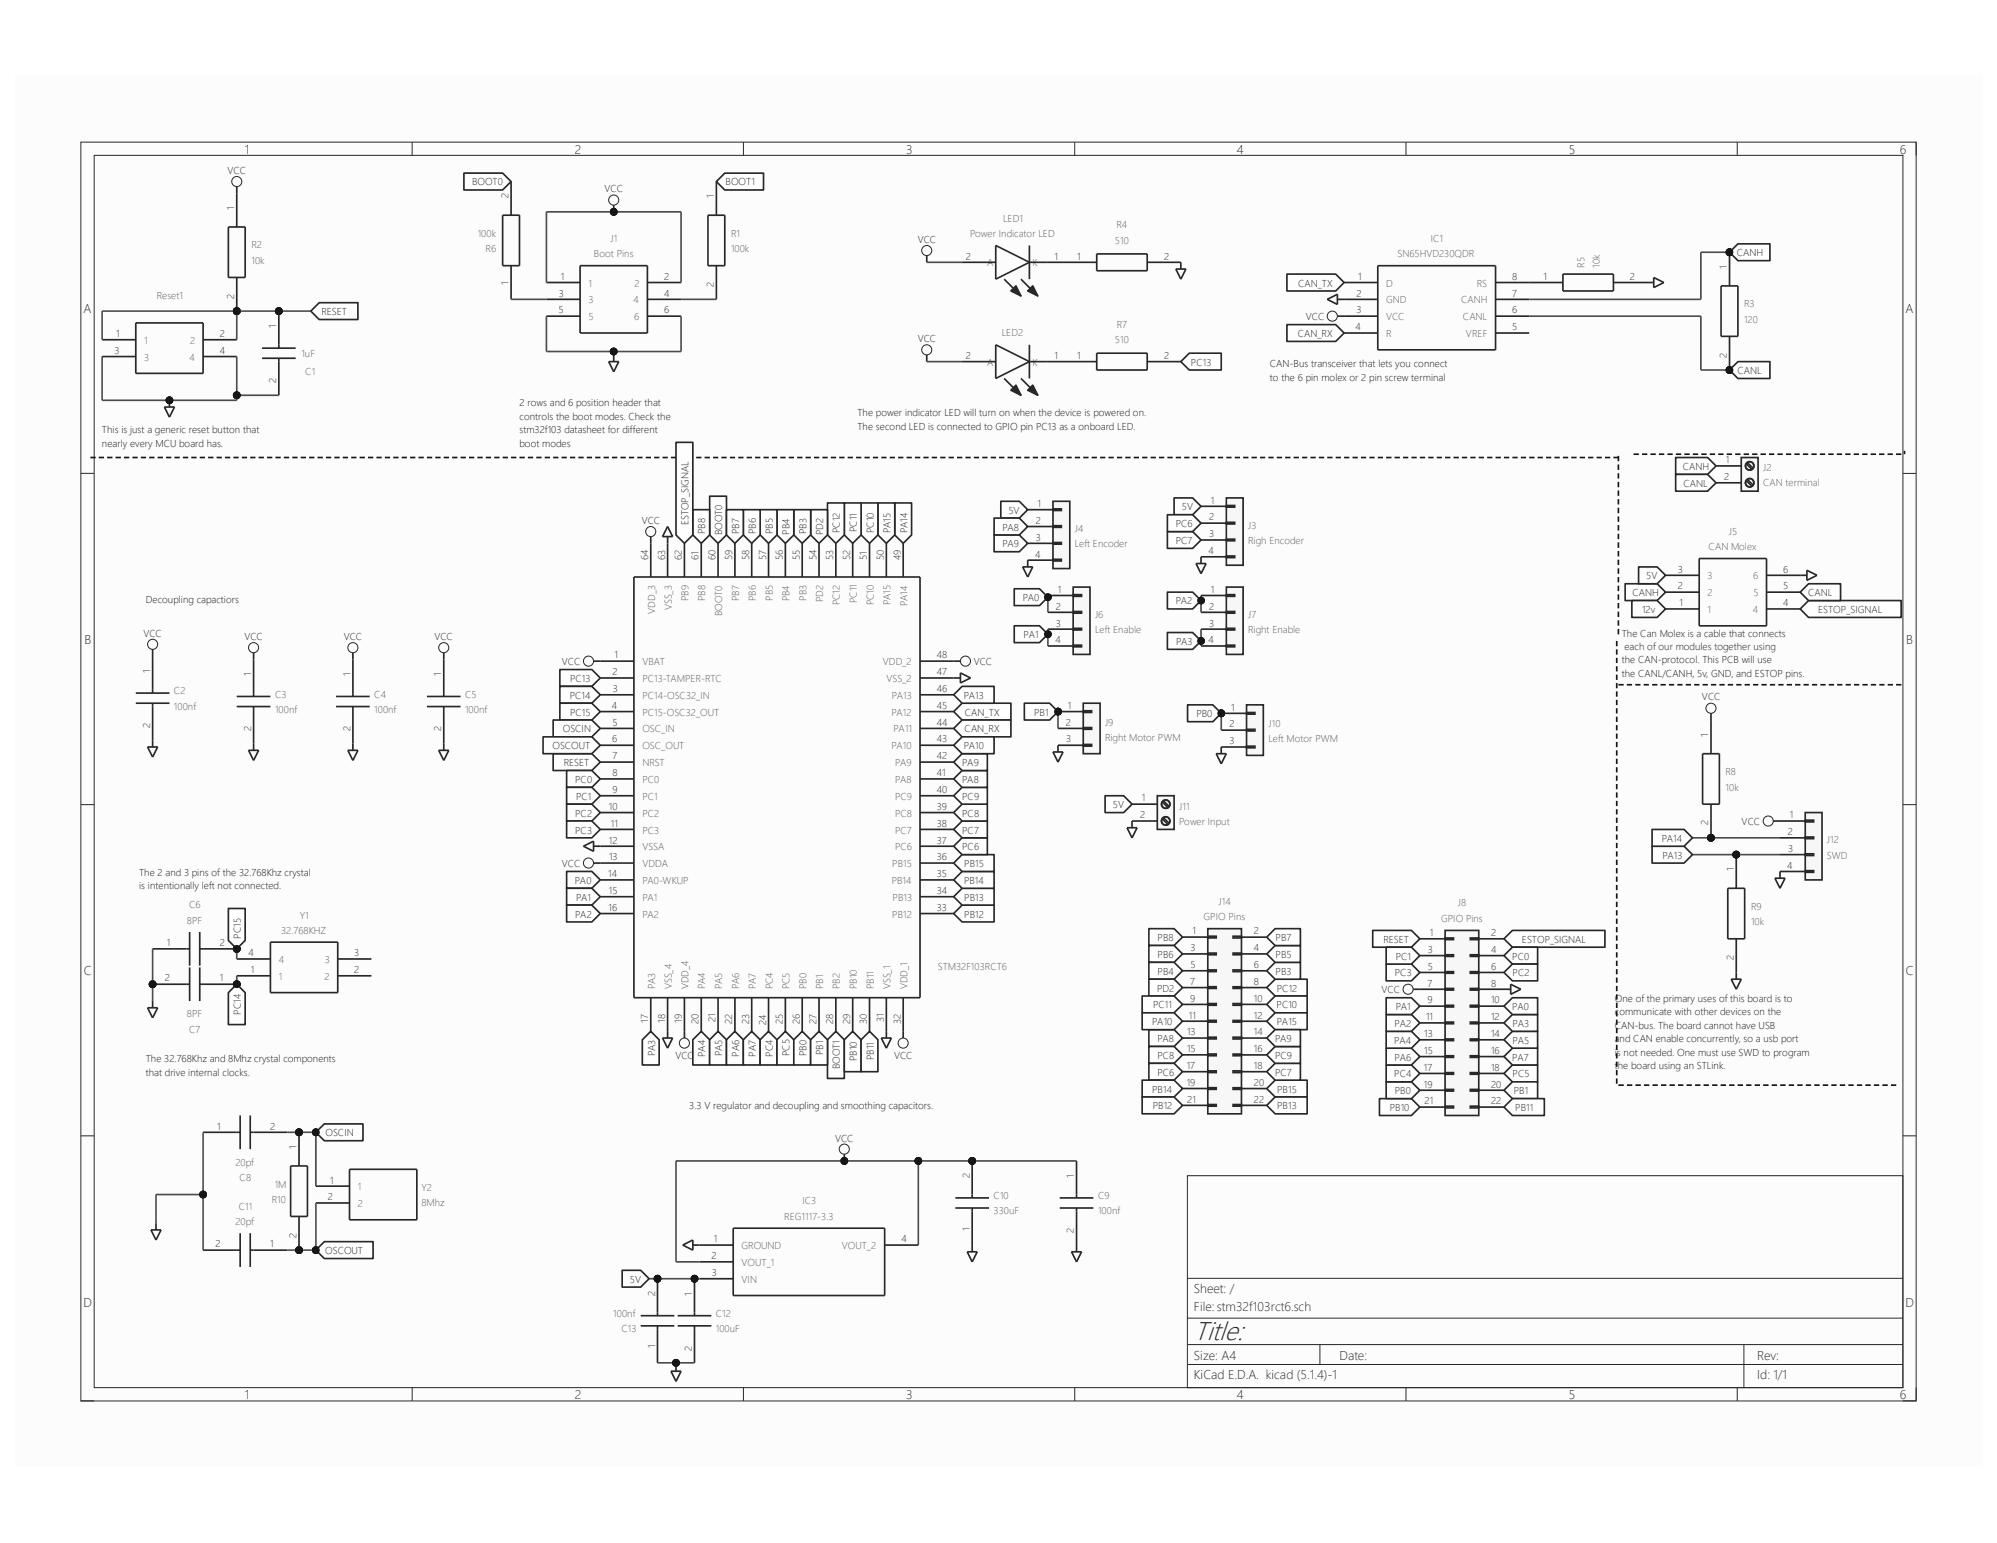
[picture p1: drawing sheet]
<svg xmlns="http://www.w3.org/2000/svg" width="279mm" height="216mm" viewBox="0 0 279 216" stroke-linecap="round" stroke-linejoin="round" font-family="sans-serif">
<defs><g id="words">
<text font-size="3.8" fill="#282828" x="167" y="187.5">Title:</text>
<g font-size="1.8" fill="#282828">
<text x="34.2" y="21.5">1</text>
<text x="80.4" y="21.5">2</text>
<text x="126.8" y="21.5">3</text>
<text x="173.1" y="21.5">4</text>
<text x="219.5" y="21.5">5</text>
<text x="265.8" y="21.5">6</text>
<text x="11.7" y="43.8">A</text>
<text x="266.6" y="43.8">A</text>
<text x="11.8" y="90.1">B</text>
<text x="266.7" y="90.1">B</text>
<text x="11.7" y="136.5">C</text>
<text x="266.7" y="136.5">C</text>
<text x="11.7" y="182.8">D</text>
<text x="167" y="183.5">File: stm32f103rct6.sch</text>
<text x="167" y="181">Sheet: /</text>
<text x="266.6" y="182.8">D</text>
<text x="167" y="190.3">Size: A4</text>
<text x="187.4" y="190.3">Date:</text>
<text x="245.8" y="190.3">Rev:</text>
<text x="34.2" y="195.8">1</text>
<text x="80.4" y="195.8">2</text>
<text x="126.8" y="195.8">3</text>
<text x="167" y="192.9">KiCad E.D.A. kicad (5.1.4)-1</text>
<text x="173.1" y="195.8">4</text>
<text x="219.5" y="195.8">5</text>
<text x="245.8" y="192.9">Id: 1/1</text>
<text x="265.8" y="195.8">6</text>
</g>
<g font-size="1.4" fill="#262626">
<text x="31.8" y="24.3">VCC</text>
<text x="66" y="26">BOOT0</text>
<text x="84.6" y="26.9">VCC</text>
<text x="101.5" y="26">BOOT1</text>
<text x="128.4" y="34">VCC</text>
<text x="243" y="35.9">CANH</text>
<text x="181.6" y="40.1">CAN_TX</text>
<text x="45" y="44.1">RESET</text>
<text x="128.4" y="47.9">VCC</text>
<text x="181.6" y="47.2">CAN_RX</text>
<text x="182.7" y="44.8">VCC</text>
<text x="166.6" y="51.2">PC13</text>
<text x="243.1" y="52.3">CANL</text>
<text x="235.5" y="65.7">CANH</text>
<text x="141.1" y="71.9">5V</text>
<text x="165.4" y="71.4">5V</text>
<text x="235.5" y="68.1">CANL</text>
<text x="89.8" y="73.3">VCC</text>
<text x="96.3" y="73.5" transform="rotate(-90 96.3 73.5)">ESTOP_SIGNAL</text>
<text x="98.7" y="74.8" transform="rotate(-90 98.7 74.8)">PB8</text>
<text x="101" y="74.9" transform="rotate(-90 101 74.9)">BOOT0</text>
<text x="103.4" y="74.8" transform="rotate(-90 103.4 74.8)">PB7</text>
<text x="105.7" y="74.8" transform="rotate(-90 105.7 74.8)">PB6</text>
<text x="108.1" y="74.8" transform="rotate(-90 108.1 74.8)">PB5</text>
<text x="110.4" y="74.8" transform="rotate(-90 110.4 74.8)">PB4</text>
<text x="112.8" y="74.8" transform="rotate(-90 112.8 74.8)">PB3</text>
<text x="115.2" y="74.8" transform="rotate(-90 115.2 74.8)">PD2</text>
<text x="117.5" y="74.6" transform="rotate(-90 117.5 74.6)">PC12</text>
<text x="119.9" y="74.5" transform="rotate(-90 119.9 74.5)">PC11</text>
<text x="122.3" y="74.6" transform="rotate(-90 122.3 74.6)">PC10</text>
<text x="124.6" y="74.6" transform="rotate(-90 124.6 74.6)">PA15</text>
<text x="127" y="74.6" transform="rotate(-90 127 74.6)">PA14</text>
<text x="140.3" y="76.6">PA9</text>
<text x="140.3" y="74.3">PA8</text>
<text x="164.5" y="76.1">PC7</text>
<text x="164.5" y="73.7">PC6</text>
<text x="228.4" y="83.4">CANH</text>
<text x="230.3" y="81.1">5V</text>
<text x="253" y="83.4">CANL</text>
<text x="20.1" y="89.1">VCC</text>
<text x="34.2" y="89.5">VCC</text>
<text x="48.1" y="89.5">VCC</text>
<text x="60.8" y="89.5">VCC</text>
<text x="143.1" y="84.1">PA0</text>
<text x="143.2" y="89.3">PA1</text>
<text x="164.5" y="84.6">PA2</text>
<text x="229.7" y="85.8">12v</text>
<text x="254.4" y="85.8">ESTOP_SIGNAL</text>
<text x="78.6" y="93.1">VCC</text>
<text x="79.8" y="95.4">PC13</text>
<text x="136.2" y="93.1">VCC</text>
<text x="164.5" y="90.3">PA3</text>
<text x="79.7" y="97.8">PC14</text>
<text x="79.8" y="100.1">PC15</text>
<text x="134.8" y="97.8">PA13</text>
<text x="135" y="100.1">CAN_TX</text>
<text x="144.7" y="100.1">PB1</text>
<text x="167.4" y="100.4">PB0</text>
<text x="238.1" y="98">VCC</text>
<text x="77.3" y="104.9">OSCOUT</text>
<text x="78.7" y="102.5">OSCIN</text>
<text x="78.9" y="107.2">RESET</text>
<text x="134.6" y="107.2">PA9</text>
<text x="134.8" y="104.9">PA10</text>
<text x="135" y="102.5">CAN_RX</text>
<text x="80.5" y="109.6">PC0</text>
<text x="80.6" y="111.9">PC1</text>
<text x="134.6" y="111.9">PC9</text>
<text x="134.6" y="109.6">PA8</text>
<text x="155.7" y="113.1">5V</text>
<text x="80.5" y="114.3">PC2</text>
<text x="80.5" y="116.6">PC3</text>
<text x="134.6" y="119">PC6</text>
<text x="134.6" y="116.6">PC7</text>
<text x="134.6" y="114.3">PC8</text>
<text x="232.5" y="117.8">PA14</text>
<text x="243.7" y="115.4">VCC</text>
<text x="78.6" y="121.3">VCC</text>
<text x="80.4" y="123.7">PA0</text>
<text x="134.9" y="123.7">PB14</text>
<text x="134.9" y="121.3">PB15</text>
<text x="232.6" y="120.1">PA13</text>
<text x="33.7" y="131.3" transform="rotate(-90 33.7 131.3)">PC15</text>
<text x="80.5" y="128.4">PA2</text>
<text x="80.6" y="126">PA1</text>
<text x="134.9" y="128.4">PB12</text>
<text x="134.9" y="126">PB13</text>
<text x="162" y="131.7">PB8</text>
<text x="178.5" y="131.7">PB7</text>
<text x="193.5" y="131.9">RESET</text>
<text x="212.9" y="131.9">ESTOP_SIGNAL</text>
<text x="162" y="134">PB6</text>
<text x="162" y="136.4">PB4</text>
<text x="178.5" y="136.4">PB3</text>
<text x="178.5" y="134">PB5</text>
<text x="195.2" y="136.6">PC3</text>
<text x="195.3" y="134.3">PC1</text>
<text x="211.6" y="134.3">PC0</text>
<text x="211.6" y="136.6">PC2</text>
<text x="33.7" y="142" transform="rotate(-90 33.7 142)">PC14</text>
<text x="161.2" y="143.5">PA10</text>
<text x="161.3" y="141.1">PC11</text>
<text x="161.9" y="138.8">PD2</text>
<text x="178.6" y="141.1">PC10</text>
<text x="178.6" y="138.8">PC12</text>
<text x="178.6" y="143.5">PA15</text>
<text x="193.3" y="139">VCC</text>
<text x="195.1" y="143.7">PA2</text>
<text x="195.3" y="141.4">PA1</text>
<text x="211.6" y="141.4">PA0</text>
<text x="211.6" y="143.7">PA3</text>
<text x="91.7" y="147.8" transform="rotate(-90 91.7 147.8)">PA3</text>
<text x="94.5" y="148.2">VCC</text>
<text x="98.7" y="147.9" transform="rotate(-90 98.7 147.9)">PA4</text>
<text x="101" y="147.8" transform="rotate(-90 101 147.8)">PA5</text>
<text x="103.4" y="147.8" transform="rotate(-90 103.4 147.8)">PA6</text>
<text x="105.7" y="147.8" transform="rotate(-90 105.7 147.8)">PA7</text>
<text x="108.1" y="147.8" transform="rotate(-90 108.1 147.8)">PC4</text>
<text x="110.4" y="147.8" transform="rotate(-90 110.4 147.8)">PC5</text>
<text x="112.8" y="147.7" transform="rotate(-90 112.8 147.7)">PB0</text>
<text x="115.2" y="147.6" transform="rotate(-90 115.2 147.6)">PB1</text>
<text x="117.5" y="149.6" transform="rotate(-90 117.5 149.6)">BOOT1</text>
<text x="119.9" y="148.5" transform="rotate(-90 119.9 148.5)">PB10</text>
<text x="122.3" y="148.3" transform="rotate(-90 122.3 148.3)">PB11</text>
<text x="125.1" y="148.2">VCC</text>
<text x="161.9" y="145.8">PA8</text>
<text x="161.9" y="148.2">PC8</text>
<text x="178.4" y="148.2">PC9</text>
<text x="178.4" y="145.8">PA9</text>
<text x="195.1" y="146">PA4</text>
<text x="195.1" y="148.4">PA6</text>
<text x="211.6" y="148.4">PA7</text>
<text x="211.6" y="146">PA5</text>
<text x="161.2" y="152.9">PB14</text>
<text x="161.3" y="155.2">PB12</text>
<text x="161.9" y="150.5">PC6</text>
<text x="178.4" y="150.5">PC7</text>
<text x="178.7" y="152.9">PB15</text>
<text x="178.7" y="155.2">PB13</text>
<text x="194.4" y="155.4">PB10</text>
<text x="195.1" y="150.7">PC4</text>
<text x="195.2" y="153.1">PB0</text>
<text x="211.6" y="150.7">PC5</text>
<text x="211.8" y="153.1">PB1</text>
<text x="212" y="155.4">PB11</text>
<text x="45.6" y="159">OSCIN</text>
<text x="116.8" y="159.7">VCC</text>
<text x="45.5" y="175.5">OSCOUT</text>
<text x="88.1" y="179.5">5V</text>
</g>
<g font-size="1.4" fill="#282828">
<text x="32.8" y="29.4" transform="rotate(-90 32.8 29.4)">1</text>
<text x="71.2" y="27.8" transform="rotate(-90 71.2 27.8)">2</text>
<text x="99.9" y="27.8" transform="rotate(-90 99.9 27.8)">1</text>
<text x="32.8" y="41.8" transform="rotate(-90 32.8 41.8)">2</text>
<text x="71.2" y="39.9" transform="rotate(-90 71.2 39.9)">1</text>
<text x="78.2" y="41.5">3</text>
<text x="78.4" y="39.2">1</text>
<text x="92.9" y="41.5">4</text>
<text x="92.9" y="39.2">2</text>
<text x="99.9" y="40.2" transform="rotate(-90 99.9 40.2)">2</text>
<text x="135.1" y="36.3">2</text>
<text x="147.5" y="36.3">1</text>
<text x="150.7" y="36.3">1</text>
<text x="162.9" y="36.3">2</text>
<text x="189.8" y="41.5">2</text>
<text x="190" y="39.2">1</text>
<text x="211.6" y="39.2">8</text>
<text x="211.6" y="41.5">7</text>
<text x="215.9" y="39.2">1</text>
<text x="228" y="39.2">2</text>
<text x="241.6" y="37.6" transform="rotate(-90 241.6 37.6)">1</text>
<text x="16.3" y="47.2">1</text>
<text x="30.8" y="47.2">2</text>
<text x="38.6" y="45.9" transform="rotate(-90 38.6 45.9)">1</text>
<text x="78.1" y="43.9">5</text>
<text x="92.9" y="43.9">6</text>
<text x="189.7" y="46.2">4</text>
<text x="189.8" y="43.9">3</text>
<text x="211.6" y="46.2">5</text>
<text x="211.6" y="43.9">6</text>
<text x="16" y="49.5">3</text>
<text x="30.8" y="49.5">4</text>
<text x="38.6" y="53.6" transform="rotate(-90 38.6 53.6)">2</text>
<text x="135.1" y="50.2">2</text>
<text x="147.5" y="50.2">1</text>
<text x="150.7" y="50.2">1</text>
<text x="162.9" y="50.2">2</text>
<text x="241.6" y="50" transform="rotate(-90 241.6 50)">2</text>
<text x="241.5" y="64.8">1</text>
<text x="145.2" y="71">1</text>
<text x="169.4" y="70.5">1</text>
<text x="241.2" y="67.2">2</text>
<text x="144.9" y="73.3">2</text>
<text x="144.9" y="75.6">3</text>
<text x="169.1" y="77.5">4</text>
<text x="169.2" y="75.2">3</text>
<text x="169.2" y="72.8">2</text>
<text x="90.7" y="78.4" transform="rotate(-90 90.7 78.4)">64</text>
<text x="93" y="78.4" transform="rotate(-90 93 78.4)">63</text>
<text x="95.4" y="78.4" transform="rotate(-90 95.4 78.4)">62</text>
<text x="97.7" y="78.4" transform="rotate(-90 97.7 78.4)">61</text>
<text x="100.1" y="78.4" transform="rotate(-90 100.1 78.4)">60</text>
<text x="102.4" y="78.4" transform="rotate(-90 102.4 78.4)">59</text>
<text x="104.8" y="78.4" transform="rotate(-90 104.8 78.4)">58</text>
<text x="107.2" y="78.4" transform="rotate(-90 107.2 78.4)">57</text>
<text x="109.5" y="78.4" transform="rotate(-90 109.5 78.4)">56</text>
<text x="111.9" y="78.4" transform="rotate(-90 111.9 78.4)">55</text>
<text x="114.2" y="78.4" transform="rotate(-90 114.2 78.4)">54</text>
<text x="116.6" y="78.4" transform="rotate(-90 116.6 78.4)">53</text>
<text x="119" y="78.4" transform="rotate(-90 119 78.4)">52</text>
<text x="121.3" y="78.4" transform="rotate(-90 121.3 78.4)">51</text>
<text x="123.7" y="78.4" transform="rotate(-90 123.7 78.4)">50</text>
<text x="126" y="78.4" transform="rotate(-90 126 78.4)">49</text>
<text x="144.8" y="78">4</text>
<text x="148" y="82.9">1</text>
<text x="169.4" y="82.9">1</text>
<text x="234.7" y="80.1">3</text>
<text x="234.7" y="82.5">2</text>
<text x="249.5" y="80.1">6</text>
<text x="249.5" y="82.5">5</text>
<text x="147.7" y="85.3">2</text>
<text x="147.7" y="87.7">3</text>
<text x="169.2" y="87.7">3</text>
<text x="169.2" y="85.3">2</text>
<text x="235" y="84.8">1</text>
<text x="249.5" y="84.8">4</text>
<text x="21" y="94.2" transform="rotate(-90 21 94.2)">1</text>
<text x="35.1" y="94.6" transform="rotate(-90 35.1 94.6)">1</text>
<text x="49" y="94.6" transform="rotate(-90 49 94.6)">1</text>
<text x="61.7" y="94.6" transform="rotate(-90 61.7 94.6)">1</text>
<text x="85.7" y="94.5">2</text>
<text x="86" y="92.1">1</text>
<text x="131.1" y="94.5">47</text>
<text x="131.1" y="92.1">48</text>
<text x="147.7" y="90">4</text>
<text x="169.1" y="90">4</text>
<text x="21" y="101.9" transform="rotate(-90 21 101.9)">2</text>
<text x="85.6" y="99.2">4</text>
<text x="85.7" y="101.6">5</text>
<text x="85.7" y="96.9">3</text>
<text x="131.1" y="99.2">45</text>
<text x="131.1" y="96.9">46</text>
<text x="131.1" y="101.6">44</text>
<text x="149.1" y="101.6">2</text>
<text x="149.4" y="99.2">1</text>
<text x="172" y="101.8">2</text>
<text x="172.3" y="99.4">1</text>
<text x="35.1" y="102.3" transform="rotate(-90 35.1 102.3)">2</text>
<text x="49" y="102.3" transform="rotate(-90 49 102.3)">2</text>
<text x="61.7" y="102.3" transform="rotate(-90 61.7 102.3)">2</text>
<text x="85.6" y="103.9">6</text>
<text x="85.7" y="106.3">7</text>
<text x="131.1" y="103.9">43</text>
<text x="131.1" y="106.3">42</text>
<text x="149.2" y="103.9">3</text>
<text x="172" y="104.1">3</text>
<text x="239" y="103.1" transform="rotate(-90 239 103.1)">1</text>
<text x="85.2" y="113.3">10</text>
<text x="85.7" y="111">9</text>
<text x="85.7" y="108.6">8</text>
<text x="131.1" y="111">40</text>
<text x="131.1" y="113.3">39</text>
<text x="131.1" y="108.6">41</text>
<text x="159.8" y="112.1">1</text>
<text x="85.2" y="118">12</text>
<text x="85.5" y="115.7">11</text>
<text x="131.1" y="115.7">38</text>
<text x="131.1" y="118">37</text>
<text x="159.5" y="114.5">2</text>
<text x="239" y="115.5" transform="rotate(-90 239 115.5)">2</text>
<text x="250.1" y="116.8">2</text>
<text x="250.2" y="119.2">3</text>
<text x="250.4" y="114.5">1</text>
<text x="85.1" y="122.7">14</text>
<text x="85.2" y="125.1">15</text>
<text x="85.2" y="120.4">13</text>
<text x="131.1" y="120.4">36</text>
<text x="131.1" y="125.1">34</text>
<text x="131.1" y="122.7">35</text>
<text x="242.6" y="121.9" transform="rotate(-90 242.6 121.9)">1</text>
<text x="250.1" y="121.6">4</text>
<text x="85.1" y="127.5">16</text>
<text x="131.1" y="127.5">33</text>
<text x="166.8" y="130.7">1</text>
<text x="175.4" y="130.7">2</text>
<text x="200" y="131">1</text>
<text x="208.6" y="131">2</text>
<text x="23.1" y="137.3">2</text>
<text x="23.3" y="132.4">1</text>
<text x="30.8" y="132.4">2</text>
<text x="30.8" y="137.3">1</text>
<text x="34.8" y="133.8">4</text>
<text x="35.1" y="136.1">1</text>
<text x="49.6" y="133.8">3</text>
<text x="49.6" y="136.1">2</text>
<text x="166.5" y="137.8">7</text>
<text x="166.6" y="135.5">5</text>
<text x="166.6" y="133.1">3</text>
<text x="175.4" y="133.1">4</text>
<text x="175.4" y="135.5">6</text>
<text x="175.4" y="137.8">8</text>
<text x="199.8" y="135.7">5</text>
<text x="199.8" y="133.3">3</text>
<text x="208.6" y="135.7">6</text>
<text x="208.6" y="133.3">4</text>
<text x="242.6" y="134.3" transform="rotate(-90 242.6 134.3)">2</text>
<text x="90.7" y="143.1" transform="rotate(-90 90.7 143.1)">17</text>
<text x="93" y="143.1" transform="rotate(-90 93 143.1)">18</text>
<text x="95.4" y="143.1" transform="rotate(-90 95.4 143.1)">19</text>
<text x="97.7" y="143.3" transform="rotate(-90 97.7 143.3)">20</text>
<text x="100.1" y="143" transform="rotate(-90 100.1 143)">21</text>
<text x="102.4" y="143.3" transform="rotate(-90 102.4 143.3)">22</text>
<text x="104.8" y="143.3" transform="rotate(-90 104.8 143.3)">23</text>
<text x="107.2" y="143.4" transform="rotate(-90 107.2 143.4)">24</text>
<text x="109.5" y="143.3" transform="rotate(-90 109.5 143.3)">25</text>
<text x="111.9" y="143.3" transform="rotate(-90 111.9 143.3)">26</text>
<text x="114.2" y="143.3" transform="rotate(-90 114.2 143.3)">27</text>
<text x="116.6" y="143.3" transform="rotate(-90 116.6 143.3)">28</text>
<text x="119" y="143.3" transform="rotate(-90 119 143.3)">29</text>
<text x="121.3" y="143.3" transform="rotate(-90 121.3 143.3)">30</text>
<text x="123.7" y="143" transform="rotate(-90 123.7 143)">31</text>
<text x="126" y="143.3" transform="rotate(-90 126 143.3)">32</text>
<text x="166.3" y="142.5">11</text>
<text x="166.5" y="140.2">9</text>
<text x="175.4" y="140.2">10</text>
<text x="175.4" y="142.5">12</text>
<text x="199.5" y="142.7">11</text>
<text x="199.7" y="138">7</text>
<text x="199.7" y="140.4">9</text>
<text x="208.6" y="138">8</text>
<text x="208.6" y="142.7">12</text>
<text x="208.6" y="140.4">10</text>
<text x="166" y="149.6">17</text>
<text x="166.1" y="147.2">15</text>
<text x="166.1" y="144.9">13</text>
<text x="175.4" y="147.2">16</text>
<text x="175.4" y="149.6">18</text>
<text x="175.4" y="144.9">14</text>
<text x="199.2" y="149.8">17</text>
<text x="199.3" y="147.4">15</text>
<text x="199.3" y="145.1">13</text>
<text x="208.6" y="149.8">18</text>
<text x="208.6" y="147.4">16</text>
<text x="208.6" y="145.1">14</text>
<text x="166" y="151.9">19</text>
<text x="166.1" y="154.3">21</text>
<text x="175.4" y="151.9">20</text>
<text x="175.4" y="154.3">22</text>
<text x="199.2" y="152.2">19</text>
<text x="199.3" y="154.5">21</text>
<text x="208.6" y="154.5">22</text>
<text x="208.6" y="152.2">20</text>
<text x="30.4" y="158.1">1</text>
<text x="37.8" y="158.1">2</text>
<text x="41.5" y="160.8" transform="rotate(-90 41.5 160.8)">1</text>
<text x="45.9" y="167.9">2</text>
<text x="46.2" y="165.6">1</text>
<text x="135.7" y="164.8" transform="rotate(-90 135.7 164.8)">2</text>
<text x="150.2" y="164.8" transform="rotate(-90 150.2 164.8)">1</text>
<text x="41.5" y="173.2" transform="rotate(-90 41.5 173.2)">2</text>
<text x="99.9" y="173.8">1</text>
<text x="126.1" y="173.8">4</text>
<text x="135.7" y="172.2" transform="rotate(-90 135.7 172.2)">1</text>
<text x="150.2" y="172.5" transform="rotate(-90 150.2 172.5)">2</text>
<text x="30.1" y="174.5">2</text>
<text x="37.8" y="174.5">1</text>
<text x="99.6" y="176.2">2</text>
<text x="99.6" y="178.5">3</text>
<text x="91.7" y="181.3" transform="rotate(-90 91.7 181.3)">2</text>
<text x="96.8" y="181.3" transform="rotate(-90 96.8 181.3)">1</text>
<text x="91.7" y="188.7" transform="rotate(-90 91.7 188.7)">1</text>
<text x="96.8" y="189" transform="rotate(-90 96.8 189)">2</text>
</g>
<g font-size="1.4" fill="#5d5d5d">
<text x="35.2" y="34.8">R2</text>
<text x="66.8" y="33.1">100k</text>
<text x="67.9" y="35.3">R6</text>
<text x="83.1" y="36">Boot Pins</text>
<text x="85.4" y="33.9">J1</text>
<text x="102.3" y="35.3">100k</text>
<text x="102.3" y="33.1">R1</text>
<text x="135.7" y="33.2">Power Indicator LED</text>
<text x="140.3" y="31">LED1</text>
<text x="156" y="34.1">510</text>
<text x="156.2" y="32">R4</text>
<text x="195.5" y="36">SN65HVD230QDR</text>
<text x="200.2" y="33.9">IC1</text>
<text x="21.9" y="41.9">Reset1</text>
<text x="35.2" y="36.9">10k</text>
<text x="82.3" y="40.1">1</text>
<text x="88.8" y="40.1">2</text>
<text x="138.1" y="37.3">A</text>
<text x="144.4" y="37.3">K</text>
<text x="193.9" y="40.1">D</text>
<text x="206.6" y="40.1">RS</text>
<text x="221.7" y="37.5" transform="rotate(-90 221.7 37.5)">R5</text>
<text x="223.8" y="37.5" transform="rotate(-90 223.8 37.5)">10k</text>
<text x="82.3" y="44.8">5</text>
<text x="82.3" y="42.5">3</text>
<text x="88.6" y="42.5">4</text>
<text x="88.7" y="44.8">6</text>
<text x="140.2" y="47.1">LED2</text>
<text x="156.3" y="45.8">R7</text>
<text x="193.9" y="47.2">R</text>
<text x="193.9" y="44.8">VCC</text>
<text x="193.9" y="42.5">GND</text>
<text x="204.4" y="42.5">CANH</text>
<text x="204.7" y="44.8">CANL</text>
<text x="205.1" y="47.2">VREF</text>
<text x="244" y="45.2">120</text>
<text x="244" y="43">R3</text>
<text x="20.2" y="50.5">3</text>
<text x="20.2" y="48.1">1</text>
<text x="26.5" y="50.5">4</text>
<text x="26.6" y="48.1">2</text>
<text x="42.2" y="50">1uF</text>
<text x="42.7" y="52.5">C1</text>
<text x="138.1" y="51.2">A</text>
<text x="144.4" y="51.2">K</text>
<text x="156" y="48">510</text>
<text x="246.7" y="66">J2</text>
<text x="246.7" y="68.1">CAN terminal</text>
<text x="150.4" y="76.6">Left Encoder</text>
<text x="150.4" y="74.4">J4</text>
<text x="174.6" y="76.1">Righ Encoder</text>
<text x="174.6" y="74">J3</text>
<text x="239.1" y="77">CAN Molex</text>
<text x="241.9" y="74.8">J5</text>
<text x="238.9" y="81.1">3</text>
<text x="238.9" y="83.4">2</text>
<text x="245.3" y="81.1">6</text>
<text x="245.3" y="83.4">5</text>
<text x="91.7" y="85.9" transform="rotate(-90 91.7 85.9)">VDD_3</text>
<text x="94" y="85.4" transform="rotate(-90 94 85.4)">VSS_3</text>
<text x="96.3" y="84.1" transform="rotate(-90 96.3 84.1)">PB9</text>
<text x="98.7" y="84.1" transform="rotate(-90 98.7 84.1)">PB8</text>
<text x="101" y="86.2" transform="rotate(-90 101 86.2)">BOOT0</text>
<text x="103.4" y="84.1" transform="rotate(-90 103.4 84.1)">PB7</text>
<text x="105.7" y="84.1" transform="rotate(-90 105.7 84.1)">PB6</text>
<text x="108.1" y="84.1" transform="rotate(-90 108.1 84.1)">PB5</text>
<text x="110.4" y="84.2" transform="rotate(-90 110.4 84.2)">PB4</text>
<text x="112.8" y="84.1" transform="rotate(-90 112.8 84.1)">PB3</text>
<text x="115.2" y="84.2" transform="rotate(-90 115.2 84.2)">PD2</text>
<text x="117.5" y="84.7" transform="rotate(-90 117.5 84.7)">PC12</text>
<text x="119.9" y="84.4" transform="rotate(-90 119.9 84.4)">PC11</text>
<text x="122.3" y="84.7" transform="rotate(-90 122.3 84.7)">PC10</text>
<text x="124.6" y="84.7" transform="rotate(-90 124.6 84.7)">PA15</text>
<text x="127" y="84.8" transform="rotate(-90 127 84.8)">PA14</text>
<text x="153.2" y="88.6">Left Enable</text>
<text x="153.2" y="86.4">J6</text>
<text x="174.6" y="88.6">Right Enable</text>
<text x="174.6" y="86.4">J7</text>
<text x="238.9" y="85.8">1</text>
<text x="245.2" y="85.8">4</text>
<text x="89.9" y="95.4">PC13-TAMPER-RTC</text>
<text x="89.9" y="93.1">VBAT</text>
<text x="123.5" y="93.1">VDD_2</text>
<text x="124" y="95.4">VSS_2</text>
<text x="24.3" y="99.3">100nf</text>
<text x="24.3" y="97.2">C2</text>
<text x="38.5" y="99.8">100nf</text>
<text x="38.5" y="97.6">C3</text>
<text x="52.4" y="99.8">100nf</text>
<text x="52.4" y="97.6">C4</text>
<text x="65.1" y="99.8">100nf</text>
<text x="65.1" y="97.6">C5</text>
<text x="89.9" y="100.1">PC15-OSC32_OUT</text>
<text x="89.9" y="97.8">PC14-OSC32_IN</text>
<text x="124.7" y="100.1">PA12</text>
<text x="124.8" y="97.8">PA13</text>
<text x="154.6" y="101.5">J9</text>
<text x="177.5" y="101.7">J10</text>
<text x="89.9" y="102.5">OSC_IN</text>
<text x="89.9" y="104.9">OSC_OUT</text>
<text x="89.9" y="107.2">NRST</text>
<text x="124.7" y="104.9">PA10</text>
<text x="125" y="102.5">PA11</text>
<text x="125.2" y="107.2">PA9</text>
<text x="154.6" y="103.6">Right Motor PWM</text>
<text x="177.5" y="103.9">Left Motor PWM</text>
<text x="89.9" y="111.9">PC1</text>
<text x="89.9" y="109.6">PC0</text>
<text x="125.2" y="111.9">PC9</text>
<text x="125.2" y="109.6">PA8</text>
<text x="165" y="113.3">J11</text>
<text x="241.4" y="110.6">10k</text>
<text x="241.4" y="108.5">R8</text>
<text x="89.9" y="114.3">PC2</text>
<text x="89.9" y="116.6">PC3</text>
<text x="89.9" y="119">VSSA</text>
<text x="125.2" y="114.3">PC8</text>
<text x="125.2" y="116.6">PC7</text>
<text x="125.2" y="119">PC6</text>
<text x="165" y="115.4">Power Input</text>
<text x="255.6" y="118">J12</text>
<text x="89.9" y="123.7">PA0-WKUP</text>
<text x="89.9" y="121.3">VDDA</text>
<text x="124.8" y="123.7">PB14</text>
<text x="124.8" y="121.3">PB15</text>
<text x="255.6" y="120.1">SWD</text>
<text x="26.2" y="129.2">8PF</text>
<text x="26.5" y="127.1">C6</text>
<text x="39.3" y="130.6">32.768KHZ</text>
<text x="42" y="128.5">Y1</text>
<text x="89.9" y="128.4">PA2</text>
<text x="89.9" y="126">PA1</text>
<text x="124.8" y="128.4">PB12</text>
<text x="124.9" y="126">PB13</text>
<text x="168.4" y="128.7">GPIO Pins</text>
<text x="170.5" y="126.6">J14</text>
<text x="201.6" y="128.9">GPIO Pins</text>
<text x="204" y="126.8">J8</text>
<text x="245" y="129.5">10k</text>
<text x="245" y="127.3">R9</text>
<text x="39" y="134.7">4</text>
<text x="39" y="137.1">1</text>
<text x="45.4" y="137.1">2</text>
<text x="45.5" y="134.7">3</text>
<text x="131.2" y="135.7">STM32F103RCT6</text>
<text x="26.2" y="142.4">8PF</text>
<text x="91.7" y="138.4" transform="rotate(-90 91.7 138.4)">PA3</text>
<text x="94" y="138.4" transform="rotate(-90 94 138.4)">VSS_4</text>
<text x="96.3" y="138.4" transform="rotate(-90 96.3 138.4)">VDD_4</text>
<text x="98.7" y="138.4" transform="rotate(-90 98.7 138.4)">PA4</text>
<text x="101" y="138.4" transform="rotate(-90 101 138.4)">PA5</text>
<text x="103.4" y="138.4" transform="rotate(-90 103.4 138.4)">PA6</text>
<text x="105.7" y="138.4" transform="rotate(-90 105.7 138.4)">PA7</text>
<text x="108.1" y="138.4" transform="rotate(-90 108.1 138.4)">PC4</text>
<text x="110.4" y="138.4" transform="rotate(-90 110.4 138.4)">PC5</text>
<text x="112.8" y="138.4" transform="rotate(-90 112.8 138.4)">PB0</text>
<text x="115.2" y="138.4" transform="rotate(-90 115.2 138.4)">PB1</text>
<text x="117.5" y="138.4" transform="rotate(-90 117.5 138.4)">PB2</text>
<text x="119.9" y="138.4" transform="rotate(-90 119.9 138.4)">PB10</text>
<text x="122.3" y="138.4" transform="rotate(-90 122.3 138.4)">PB11</text>
<text x="124.6" y="138.4" transform="rotate(-90 124.6 138.4)">VSS_1</text>
<text x="127" y="138.4" transform="rotate(-90 127 138.4)">VDD_1</text>
<text x="26.5" y="144.5">C7</text>
<text x="32.9" y="163.1">20pf</text>
<text x="33.5" y="165.2">C8</text>
<text x="38.4" y="166.2">1M</text>
<text x="50.1" y="166.5">1</text>
<text x="59" y="166.6">Y2</text>
<text x="139" y="167.8">C10</text>
<text x="153.6" y="167.8">C9</text>
<text x="32.9" y="171.4">20pf</text>
<text x="33.4" y="169.2">C11</text>
<text x="38" y="168.3">R10</text>
<text x="50.1" y="168.9">2</text>
<text x="59" y="168.8">8Mhz</text>
<text x="109.7" y="170.7">REG1117-3.3</text>
<text x="112.3" y="168.5">IC3</text>
<text x="139" y="169.9">330uF</text>
<text x="153.6" y="169.9">100nf</text>
<text x="103.8" y="179.5">VIN</text>
<text x="103.8" y="177.1">VOUT_1</text>
<text x="103.8" y="174.8">GROUND</text>
<text x="117.8" y="174.8">VOUT_2</text>
<text x="85.8" y="184.3">100nf</text>
<text x="100.2" y="184.3">C12</text>
<text x="87" y="186.4">C13</text>
<text x="100.2" y="186.4">100uF</text>
</g>
<g font-size="1.4" fill="#151515">
<text x="177.7" y="51.4">CAN-Bus transceiver that lets you connect</text>
<text x="177.7" y="53.3">to the 6 pin molex or 2 pin screw terminal</text>
<text x="72.7" y="56.8">2 rows and 6 position header that</text>
<text x="72.7" y="58.7">controls the boot modes. Check the</text>
<text x="120" y="58.2">The power indicator LED will turn on when the device is powered on.</text>
<text x="14.3" y="60.6">This is just a generic reset button that</text>
<text x="14.3" y="62.5">nearly every MCU board has.</text>
<text x="72.7" y="60.6">stm32f103 datasheet for different</text>
<text x="72.7" y="62.5">boot modes</text>
<text x="120" y="60.1">The second LED is connected to GPIO pin PC13 as a onboard LED.</text>
<text x="20.4" y="84.4">Decoupling capactiors</text>
<text x="226.9" y="89.1">The Can Molex is a cable that connects</text>
<text x="226.9" y="92.8">the CAN-protocol. This PCB will use</text>
<text x="226.9" y="94.7">the CANL/CANH, 5v, GND, and ESTOP pins.</text>
<text x="227.3" y="91">each of our modules together using</text>
<text x="19.5" y="122.5">The 2 and 3 pins of the 32.768Khz crystal</text>
<text x="19.5" y="124.4">is intentionally left not connected.</text>
<text x="225.9" y="140.2">One of the primary uses of this board is to</text>
<text x="225.9" y="142">communicate with other devices on the</text>
<text x="225.9" y="143.9">CAN-bus. The board cannot have USB</text>
<text x="20.4" y="148.6">The 32.768Khz and 8Mhz crystal components</text>
<text x="225.9" y="145.8">and CAN enable concurrently, so a usb port</text>
<text x="225.9" y="147.7">is not needed. One must use SWD to program</text>
<text x="225.9" y="149.6">the board using an STLink.</text>
<text x="20.4" y="150.5">that drive internal clocks.</text>
<text x="96.4" y="155.2">3.3 V regulator and decoupling and smoothing capacitors.</text>
</g>
</g></defs>
<path d="M2.1 10.6h275.3v194.7h-275.3z" fill-rule="evenodd" fill="#fcfcfc"/>
<g fill="none" stroke="#282828" stroke-width=".14">
<path d="M11.3 19.9h256.8v176.1h-256.8zM57.7 19.9v1.8M104 19.9v1.8M150.4 19.9v1.8M196.7 19.9v1.8M243.1 19.9v1.8M268.1 19.9v1.8M13.2 21.7h253v172.5h-253zM11.3 66.2h1.9M266.2 66.2h1.9M11.3 112.6h1.9M266.2 112.6h1.9"/>
<path d="M11.3 158.9h1.9M266.2 158.9h1.9M166.1 164.5h100.1v29.7h-100.1zM166.1 178.9h100.1M11.3 196h1.9M57.7 194.2v1.8M104 194.2v1.8M150.4 194.2v1.8M166.1 190.9h100.1M166.1 188.1h100.1M166.1 184.4h100.1M184.7 188.1v2.8"/>
<path d="M196.7 194.2v1.8M243.1 194.2v1.8M244 188.1v6.1M268.1 194.2v1.8h-1.9"/>
</g>
<circle cx="33.1" cy="43.5" r=".47" fill="#0e0e0e"/>
<circle cx="33.1" cy="43.5" r=".47" fill="none" stroke="#0e0e0e" stroke-width=".14"/>
<path d="M33.1 38.8v4.7" fill="none" stroke="#282828" stroke-width=".24"/>
<circle cx="33.1" cy="43.5" r=".47" fill="#0e0e0e"/>
<circle cx="33.1" cy="43.5" r=".47" fill="none" stroke="#0e0e0e" stroke-width=".14"/>
<path d="M31.9 31.8h2.4v7h-2.4zM33.1 27.1v4.7" fill="none" stroke="#282828" stroke-width=".24"/>
<circle cx="33.1" cy="25.4" r=".71" fill="none" stroke="#262626" stroke-width=".14"/>
<path d="M33.1 26.1v1M23 57h1.4l-.7 1.4zM23.7 56v1" fill="none" stroke="#262626" stroke-width=".24"/>
<circle cx="23.7" cy="56" r=".47" fill="#0e0e0e"/>
<circle cx="23.7" cy="56" r=".47" fill="none" stroke="#0e0e0e" stroke-width=".14"/>
<circle cx="39" cy="43.5" r=".47" fill="#0e0e0e"/>
<circle cx="39" cy="43.5" r=".47" fill="none" stroke="#0e0e0e" stroke-width=".14"/>
<path d="M39 43.5v4.7" fill="none" stroke="#282828" stroke-width=".24"/>
<circle cx="39" cy="43.5" r=".47" fill="#0e0e0e"/>
<circle cx="39" cy="43.5" r=".47" fill="none" stroke="#0e0e0e" stroke-width=".14"/>
<g fill="none" stroke="#282828" stroke-width=".24">
<path d="M76.4 39.5h4.8M81.2 37.2v9.4M14.3 49.9h4.7M14.3 47.5h4.7M19 45.2h9.4v7h-9.4zM28.4 49.9h4.7M28.4 47.5h4.7M36.7 50.1h4.7M36.7 48.7h4.7M39 48.2v.5M39 50.1v5.2M76.4 44.2h4.8"/>
<path d="M76.4 41.9h4.8"/>
</g>
<path d="M81.2 37.2h9.4v9.4h-9.4M90.6 39.5h4.7M90.6 44.2h4.7M90.6 41.9h4.7" fill="none" stroke="#282828" stroke-width=".23"/>
<circle cx="85.9" cy="28" r=".71" fill="none" stroke="#262626" stroke-width=".14"/>
<path d="M85.9 28.7v.9" fill="none" stroke="#262626" stroke-width=".24"/>
<circle cx="85.9" cy="29.6" r=".47" fill="#0e0e0e"/>
<circle cx="85.9" cy="29.6" r=".47" fill="none" stroke="#0e0e0e" stroke-width=".14"/>
<path d="M99 30.1h2.4v7.1h-2.4zM100.2 25.4v4.7M100.2 37.2v4.7" fill="none" stroke="#282828" stroke-width=".23"/>
<path d="M70.3 30.1h2.4v7.1h-2.4zM71.5 25.4v4.7M71.5 37.2v4.7" fill="none" stroke="#282828" stroke-width=".24"/>
<path d="M85.2 50.6l.7 1.4M85.9 49.7v.9" fill="none" stroke="#262626" stroke-width=".24"/>
<path d="M85.2 50.6h1.4l-.7 1.4" fill="none" stroke="#262626" stroke-width=".23"/>
<path d="M142.1 40l.7 1.4-1.4-.7z" fill="#282828"/>
<path d="M142.1 40l.7 1.4-1.4-.7z" fill="none" stroke="#282828" stroke-width=".23"/>
<path d="M144.5 40l.7 1.4-1.4-.7z" fill="#282828"/>
<path d="M134.6 36.7h4.7M139.3 34.3l4.7 2.4-4.7 2.4zM140.5 39.1l2.3 2.3M142.8 39.1l2.4 2.3M144 36.7h9.4M144 34.3v4.8M144.5 40l.7 1.4-1.4-.7zM153.4 35.5h7.1v2.4h-7.1zM160.5 36.7h4.7" fill="none" stroke="#282828" stroke-width=".23"/>
<path d="M164.5 37.6h1.4l-.7 1.5zM165.2 36.7v.9" fill="none" stroke="#262626" stroke-width=".23"/>
<path d="M142.1 53.9l.7 1.4-1.4-.7z" fill="#282828"/>
<path d="M142.1 53.9l.7 1.4-1.4-.7z" fill="none" stroke="#282828" stroke-width=".23"/>
<path d="M143.8 54.6l.7-.7 .7 1.4z" fill="#282828"/>
<g fill="none" stroke="#282828" stroke-width=".23">
<path d="M188.1 39.5h4.7M192.8 37.2h16.4v11.7h-16.4zM209.2 39.5h9.5M218.7 38.4h7v2.3h-7zM225.7 39.5h4.7M134.6 50.6h4.7M139.3 48.2l4.7 2.4-4.7 2.4zM140.5 53l2.3 2.3M142.8 53l2.4 2.3M143.8 54.6l.7-.7 .7 1.4zM144 50.6h9.4M144 48.2v4.8"/>
<path d="M153.4 49.4h7.1v2.4h-7.1zM160.5 50.6h4.7M188.1 46.6h4.7M188.1 41.9h4.7M188.1 44.2h4.7M209.2 46.6h4.8M209.2 41.9h4.8M209.2 44.2h4.8"/>
</g>
<g fill="none" stroke="#262626" stroke-width=".14">
<circle cx="129.7" cy="35.1" r=".71"/>
<circle cx="129.7" cy="48.9" r=".71"/>
<circle cx="186.4" cy="44.2" r=".71"/>
</g>
<path d="M129.7 35.8v.9M230.4 39.5h1M231.4 38.8l1.4 .7-1.4 .7zM129.7 49.7v.9M185.7 41.9l1.4-.7v1.4zM187.1 41.9h1M187.1 44.2h1" fill="none" stroke="#262626" stroke-width=".23"/>
<circle cx="242" cy="51.8" r=".47" fill="#0e0e0e"/>
<circle cx="242" cy="51.8" r=".47" fill="none" stroke="#0e0e0e" stroke-width=".14"/>
<circle cx="242" cy="35.3" r=".47" fill="#0e0e0e"/>
<circle cx="242" cy="35.3" r=".47" fill="none" stroke="#0e0e0e" stroke-width=".14"/>
<path d="M242 47.1v4.7" fill="none" stroke="#282828" stroke-width=".23"/>
<circle cx="242" cy="51.8" r=".47" fill="#0e0e0e"/>
<circle cx="242" cy="51.8" r=".47" fill="none" stroke="#0e0e0e" stroke-width=".14"/>
<path d="M242 35.3v4.7" fill="none" stroke="#282828" stroke-width=".23"/>
<circle cx="242" cy="35.3" r=".47" fill="#0e0e0e"/>
<circle cx="242" cy="35.3" r=".47" fill="none" stroke="#0e0e0e" stroke-width=".14"/>
<path d="M240.8 40h2.4v7.1h-2.4z" fill="none" stroke="#282828" stroke-width=".23"/>
<path d="M243.6 64h2.4v4.7h-2.4z" fill-rule="evenodd" fill="#f7f7f7"/>
<g fill="none" stroke="#282828" stroke-width=".23">
<path d="M237.7 78.1h9.5v9.5h-9.5zM240.1 65.2h3.5M240.1 67.6h3.5M243.6 64h2.4v4.7h-2.4zM244.3 67.2l.8 .8M244.3 64.9l.8 .8M244.5 64.7l.8 .8M244.5 67.1l.8 .8M233 80.5h4.7M233 85.2h4.7M233 82.9h4.7M247.2 80.5h4.7"/>
<path d="M247.2 85.2h4.7M247.2 82.9h4.7M33.1 134.2h4.7M33.1 136.5h4.7M37.8 131.8h9.5v7.1h-9.5zM47.3 134.2h4.7M47.3 136.5h4.7M28.4 158.4h5.2M33.6 156.1v4.7M35 156.1v4.7M35 158.4h5.2M28.4 174.9h5.2"/>
<path d="M33.6 172.6v4.7M35 174.9h5.2M35 172.6v4.7"/>
<circle cx="244.8" cy="65.2" r=".59"/>
<circle cx="244.8" cy="67.6" r=".59"/>
<circle cx="244.8" cy="67.5" r=".59"/>
</g>
<path d="M252.8 79.8l1.4 .7-1.4 .7zM251.9 80.5h.9M20.6 141h1.5l-.7 1.4zM21.4 140.1v.9" fill="none" stroke="#262626" stroke-width=".23"/>
<circle cx="41.8" cy="174.9" r=".47" fill="#0e0e0e"/>
<circle cx="41.8" cy="174.9" r=".47" fill="none" stroke="#0e0e0e" stroke-width=".14"/>
<circle cx="41.8" cy="158.4" r=".47" fill="#0e0e0e"/>
<circle cx="41.8" cy="158.4" r=".47" fill="none" stroke="#0e0e0e" stroke-width=".14"/>
<path d="M41.8 170.2v4.7" fill="none" stroke="#282828" stroke-width=".23"/>
<circle cx="41.8" cy="174.9" r=".47" fill="#0e0e0e"/>
<circle cx="41.8" cy="174.9" r=".47" fill="none" stroke="#0e0e0e" stroke-width=".14"/>
<path d="M41.8 158.4v4.7" fill="none" stroke="#282828" stroke-width=".23"/>
<circle cx="41.8" cy="158.4" r=".47" fill="#0e0e0e"/>
<circle cx="41.8" cy="158.4" r=".47" fill="none" stroke="#0e0e0e" stroke-width=".14"/>
<g fill="none" stroke="#282828" stroke-width=".23">
<path d="M19 98.4h4.7M19 97h4.7M21.4 91.8v5.2M21.4 98.4v5.2M33.1 97.5h4.7M33.1 98.9h4.7M35.5 92.3v5.2M35.5 98.9v5.1M47 97.5h4.7M47 98.9h4.7M49.4 92.3v5.2M49.4 98.9v5.1"/>
<path d="M59.7 97.5h4.7M59.7 98.9h4.7M62.1 92.3v5.2M62.1 98.9v5.1M40.7 163.1h2.3v7.1h-2.3zM44.2 168.3h4.7M44.2 166h4.7M48.9 163.6h9.4v7.1h-9.4zM97.9 174.2h4.7M97.9 178.9h4.7M97.9 176.6h4.7M102.6 171.9h21.2v9.4h-21.2z"/>
<path d="M123.8 174.2h4.7"/>
</g>
<g fill="none" stroke="#262626" stroke-width=".23">
<path d="M21.4 90.9v.9M35.5 91.3v1M49.4 91.3v1M62.1 91.3v1M20.6 104.5h1.5l-.7 1.4zM21.4 103.6v.9M34.8 105h1.4l-.7 1.4zM35.5 104v1M48.7 105h1.4l-.7 1.4zM49.4 104v1M61.4 105h1.4l-.7 1.4zM62.1 104v1"/>
<path d="M21.1 172.1h1.4l-.7 1.4zM21.8 171.1v1"/>
</g>
<g fill="none" stroke="#262626" stroke-width=".14">
<circle cx="21.4" cy="90.2" r=".71"/>
<circle cx="35.5" cy="90.6" r=".71"/>
<circle cx="49.4" cy="90.6" r=".71"/>
<circle cx="62.1" cy="90.6" r=".71"/>
</g>
<circle cx="92" cy="178.9" r=".47" fill="#0e0e0e"/>
<circle cx="92" cy="178.9" r=".47" fill="none" stroke="#0e0e0e" stroke-width=".14"/>
<path d="M92 178.9v4.7M92 186v4.7" fill="none" stroke="#282828" stroke-width=".23"/>
<circle cx="92" cy="178.9" r=".47" fill="#0e0e0e"/>
<circle cx="92" cy="178.9" r=".47" fill="none" stroke="#0e0e0e" stroke-width=".14"/>
<path d="M89.6 184.1h4.8M89.6 185.5h4.8M92 183.6v.5M92 185.5v.5" fill="none" stroke="#282828" stroke-width=".23"/>
<circle cx="97.2" cy="178.9" r=".47" fill="#0e0e0e"/>
<circle cx="97.2" cy="178.9" r=".47" fill="none" stroke="#0e0e0e" stroke-width=".14"/>
<path d="M97.2 178.9v4.7" fill="none" stroke="#282828" stroke-width=".23"/>
<circle cx="97.2" cy="178.9" r=".47" fill="#0e0e0e"/>
<circle cx="97.2" cy="178.9" r=".47" fill="none" stroke="#0e0e0e" stroke-width=".14"/>
<path d="M148.3 167.6h4.7M148.3 169h4.7M150.6 162.4v5.2M150.6 169v5.2M94.8 185.5h4.7M94.8 184.1h4.7M97.2 183.6v.5M97.2 185.5v5.2" fill="none" stroke="#282828" stroke-width=".23"/>
<path d="M95.5 174.2l1.4-.7v1.4zM96.9 174.2h1M149.9 175.2h1.4l-.7 1.4zM150.6 174.2v1M93.9 191.9h1.4l-.7 1.4zM94.6 190.9v1" fill="none" stroke="#262626" stroke-width=".23"/>
<circle cx="136" cy="162.4" r=".47" fill="#0e0e0e"/>
<circle cx="136" cy="162.4" r=".47" fill="none" stroke="#0e0e0e" stroke-width=".14"/>
<path d="M136 162.4v4.7M136 169.5v4.7" fill="none" stroke="#282828" stroke-width=".23"/>
<circle cx="136" cy="162.4" r=".47" fill="#0e0e0e"/>
<circle cx="136" cy="162.4" r=".47" fill="none" stroke="#0e0e0e" stroke-width=".14"/>
<g fill="none" stroke="#282828" stroke-width=".23">
<path d="M91 76v4.7M93.4 76v4.7M95.8 76v4.7M98.1 76v4.7M100.5 76v4.7M102.8 76v4.7M105.2 76v4.7M107.5 76v4.7M109.9 76v4.7M112.2 76v4.7M114.6 76v4.7M116.9 76v4.7"/>
<path d="M119.3 76v4.7M121.7 76v4.7M124 76v4.7M126.4 76v4.7M84 94.9h4.7M84 92.5h4.7M84 99.6h4.7M84 97.2h4.7M88.7 80.7h40v58.9h-40zM128.7 94.9h4.7M128.7 92.5h4.7M128.7 99.6h4.7"/>
<path d="M128.7 97.2h4.7M84 101.9h4.7M84 111.3h4.7M84 113.7h4.7M84 104.3h4.7M84 109h4.7M84 106.6h4.7M84 116.1h4.7M84 118.4h4.7M128.7 101.9h4.7M128.7 111.3h4.7M128.7 113.7h4.7"/>
<path d="M128.7 104.3h4.7M128.7 109h4.7M128.7 106.6h4.7M128.7 116.1h4.7M128.7 118.4h4.7M84 127.8h4.7M84 123.1h4.7M84 125.5h4.7M84 120.8h4.7M91 139.6v4.7M93.4 139.6v4.7M95.8 139.6v4.7"/>
<path d="M98.1 139.6v4.7M100.5 139.6v4.7M102.8 139.6v4.7M105.2 139.6v4.7M107.5 139.6v4.7M109.9 139.6v4.7M112.2 139.6v4.7M114.6 139.6v4.7M116.9 139.6v4.7M119.3 139.6v4.7M121.7 139.6v4.7M124 139.6v4.7"/>
<path d="M126.4 139.6v4.7M128.7 127.8h4.7M128.7 123.1h4.7M128.7 125.5h4.7M128.7 120.8h4.7M133.7 167.6h4.7M133.7 169h4.7M136 167.1v.5M136 169v.5"/>
</g>
<path d="M135.3 175.2h1.4l-.7 1.4zM136 174.2v1" fill="none" stroke="#262626" stroke-width=".23"/>
<path d="M252.6 113.7h2.3v9.4h-2.3z" fill-rule="evenodd" fill="#f7f7f7"/>
<path d="M249 114.9h3.6M249 117.2h3.6M249 119.6h3.6M252.6 113.7h2.3v9.4h-2.3zM252.6 119.5h1.1v.2h-1.1zM252.6 114.8h1.1v.2h-1.1zM252.6 117.1h1.1v.2h-1.1zM249 121.9h3.6M252.6 121.8h1.1v.3h-1.1z" fill="none" stroke="#282828" stroke-width=".23"/>
<circle cx="118.1" cy="160.8" r=".71" fill="none" stroke="#262626" stroke-width=".14"/>
<path d="M118.1 161.5v.9" fill="none" stroke="#262626" stroke-width=".23"/>
<circle cx="118.1" cy="162.4" r=".47" fill="#0e0e0e"/>
<circle cx="118.1" cy="162.4" r=".47" fill="none" stroke="#0e0e0e" stroke-width=".14"/>
<circle cx="247.4" cy="114.9" r=".71" fill="none" stroke="#262626" stroke-width=".14"/>
<path d="M248.1 114.9h.9M248.3 122.9h1.4l-.7 1.4zM249 121.9v1" fill="none" stroke="#262626" stroke-width=".23"/>
<circle cx="242.9" cy="119.6" r=".47" fill="#0e0e0e"/>
<circle cx="242.9" cy="119.6" r=".47" fill="none" stroke="#0e0e0e" stroke-width=".14"/>
<path d="M242.9 119.6v4.7M242.9 131.4v4.7" fill="none" stroke="#282828" stroke-width=".23"/>
<circle cx="242.9" cy="119.6" r=".47" fill="#0e0e0e"/>
<circle cx="242.9" cy="119.6" r=".47" fill="none" stroke="#0e0e0e" stroke-width=".14"/>
<path d="M241.7 124.3h2.4v7.1h-2.4z" fill="none" stroke="#282828" stroke-width=".23"/>
<circle cx="239.4" cy="117.2" r=".47" fill="#0e0e0e"/>
<circle cx="239.4" cy="117.2" r=".47" fill="none" stroke="#0e0e0e" stroke-width=".14"/>
<path d="M239.4 100.8v4.7M239.4 112.5v4.7" fill="none" stroke="#282828" stroke-width=".23"/>
<circle cx="239.4" cy="117.2" r=".47" fill="#0e0e0e"/>
<circle cx="239.4" cy="117.2" r=".47" fill="none" stroke="#0e0e0e" stroke-width=".14"/>
<path d="M238.2 105.5h2.4v7h-2.4z" fill="none" stroke="#282828" stroke-width=".23"/>
<g fill="none" stroke="#262626" stroke-width=".23">
<path d="M91 75.1v.9M93.4 75.1v.9M93.4 73.7l.7 1.4h-1.4zM83 92.5h1M133.4 92.5h1M133.4 94.9h1M134.4 94.2l1.4 .7-1.4 .7zM239.4 99.8v1M81.6 118.4l1.4-.7v1.4zM83 118.4h1M83 120.8h1M242.2 137h1.4l-.7 1.4z"/>
<path d="M242.9 136.1v.9M92.7 145.2h1.4l-.7 1.5zM93.4 144.3v.9M95.8 144.3v.9M123.3 145.2h1.4l-.7 1.5zM124 144.3v.9M126.4 144.3v.9"/>
</g>
<g fill="none" stroke="#262626" stroke-width=".14">
<circle cx="91" cy="74.4" r=".71"/>
<circle cx="82.3" cy="92.5" r=".71"/>
<circle cx="135.1" cy="92.5" r=".71"/>
<circle cx="239.4" cy="99.1" r=".71"/>
<circle cx="82.3" cy="120.8" r=".71"/>
<circle cx="95.8" cy="146" r=".71"/>
<circle cx="126.4" cy="146" r=".71"/>
</g>
<circle cx="33.1" cy="132.8" r=".47" fill="#0e0e0e"/>
<circle cx="33.1" cy="132.8" r=".47" fill="none" stroke="#0e0e0e" stroke-width=".14"/>
<path d="M21.4 132.8h4.7M28.4 132.8h4.7" fill="none" stroke="#282828" stroke-width=".23"/>
<circle cx="33.1" cy="132.8" r=".47" fill="#0e0e0e"/>
<circle cx="33.1" cy="132.8" r=".47" fill="none" stroke="#0e0e0e" stroke-width=".14"/>
<path d="M26.1 132.8h.4M26.5 130.4v4.7M27.9 132.8h.5M27.9 130.4v4.7" fill="none" stroke="#282828" stroke-width=".23"/>
<circle cx="21.4" cy="137.7" r=".47" fill="#0e0e0e"/>
<circle cx="21.4" cy="137.7" r=".47" fill="none" stroke="#0e0e0e" stroke-width=".14"/>
<circle cx="33.1" cy="137.7" r=".47" fill="#0e0e0e"/>
<circle cx="33.1" cy="137.7" r=".47" fill="none" stroke="#0e0e0e" stroke-width=".14"/>
<path d="M21.4 137.7h4.7" fill="none" stroke="#282828" stroke-width=".23"/>
<circle cx="21.4" cy="137.7" r=".47" fill="#0e0e0e"/>
<circle cx="21.4" cy="137.7" r=".47" fill="none" stroke="#0e0e0e" stroke-width=".14"/>
<path d="M28.4 137.7h4.7" fill="none" stroke="#282828" stroke-width=".23"/>
<circle cx="33.1" cy="137.7" r=".47" fill="#0e0e0e"/>
<circle cx="33.1" cy="137.7" r=".47" fill="none" stroke="#0e0e0e" stroke-width=".14"/>
<path d="M26.1 137.7h.4M26.5 135.4v4.7M27.9 135.4v4.7M27.9 137.7h.5" fill="none" stroke="#282828" stroke-width=".23"/>
<path d="M171.6 82.1h2.3v9.5h-2.3z" fill-rule="evenodd" fill="#f7f7f7"/>
<path d="M168 88h3.6M168 90.4h3.6M168 83.3h3.6M168 85.7h3.6M171.6 83.2h1.1v.2h-1.1zM171.6 85.6h1.1v.2h-1.1zM171.6 87.9h1.1v.2h-1.1zM171.6 90.3h1.1v.2h-1.1zM171.6 82.1h2.3v9.5h-2.3z" fill="none" stroke="#282828" stroke-width=".23"/>
<path d="M150.1 82.1h2.4v9.5h-2.4z" fill-rule="evenodd" fill="#f7f7f7"/>
<path d="M146.6 83.3h3.5M146.6 85.7h3.5M146.6 88h3.5M146.6 90.4h3.5M150.1 82.1h2.4v9.5h-2.4zM150.1 87.9h1.2v.2h-1.2zM150.1 90.3h1.2v.2h-1.2zM150.1 83.2h1.2v.2h-1.2zM150.1 85.6h1.2v.2h-1.2z" fill="none" stroke="#282828" stroke-width=".23"/>
<path d="M167.3 78.9h1.4l-.7 1.4zM168 77.9v1" fill="none" stroke="#262626" stroke-width=".23"/>
<path d="M171.6 69.7h2.3v9.4h-2.3z" fill-rule="evenodd" fill="#f7f7f7"/>
<path d="M168 75.6h3.6M168 77.9h3.6M168 70.8h3.6M168 73.2h3.6M171.6 70.7h1.1v.3h-1.1zM171.6 73.1h1.1v.2h-1.1zM171.6 75.4h1.1v.3h-1.1zM171.6 77.8h1.1v.2h-1.1zM171.6 69.7h2.3v9.4h-2.3z" fill="none" stroke="#282828" stroke-width=".23"/>
<path d="M143.1 79.3h1.4l-.7 1.4zM143.8 78.4v.9" fill="none" stroke="#262626" stroke-width=".23"/>
<path d="M147.3 70.1h2.4v9.5h-2.4z" fill-rule="evenodd" fill="#f7f7f7"/>
<path d="M143.8 71.3h3.5M143.8 73.7h3.5M143.8 76h3.5M143.8 78.4h3.5M147.3 70.1h2.4v9.5h-2.4zM147.3 75.9h1.2v.2h-1.2zM147.3 78.3h1.2v.2h-1.2zM147.3 71.2h1.2v.2h-1.2zM147.3 73.6h1.2v.2h-1.2z" fill="none" stroke="#282828" stroke-width=".23"/>
<circle cx="170.9" cy="99.8" r=".47" fill="#0e0e0e"/>
<circle cx="170.9" cy="99.8" r=".47" fill="none" stroke="#0e0e0e" stroke-width=".14"/>
<path d="M174.4 98.6h2.4v7.1h-2.4z" fill-rule="evenodd" fill="#f7f7f7"/>
<path d="M170.9 99.8h3.5M174.4 98.6h2.4v7.1h-2.4z" fill="none" stroke="#282828" stroke-width=".23"/>
<circle cx="170.9" cy="99.8" r=".47" fill="#0e0e0e"/>
<circle cx="170.9" cy="99.8" r=".47" fill="none" stroke="#0e0e0e" stroke-width=".14"/>
<path d="M174.4 99.7h1.2v.2h-1.2zM170.9 102.2h3.5M170.9 104.5h3.5M174.4 104.4h1.2v.2h-1.2zM174.4 102h1.2v.3h-1.2z" fill="none" stroke="#282828" stroke-width=".23"/>
<circle cx="148" cy="99.6" r=".47" fill="#0e0e0e"/>
<circle cx="148" cy="99.6" r=".47" fill="none" stroke="#0e0e0e" stroke-width=".14"/>
<path d="M151.6 98.4h2.3v7.1h-2.3z" fill-rule="evenodd" fill="#f7f7f7"/>
<path d="M148 99.6h3.6M151.6 98.4h2.3v7.1h-2.3zM148 104.3h3.6M148 101.9h3.6" fill="none" stroke="#282828" stroke-width=".23"/>
<circle cx="148" cy="99.6" r=".47" fill="#0e0e0e"/>
<circle cx="148" cy="99.6" r=".47" fill="none" stroke="#0e0e0e" stroke-width=".14"/>
<path d="M151.6 99.5h1.1v.2h-1.1zM151.6 101.8h1.1v.2h-1.1zM151.6 104.2h1.1v.2h-1.1z" fill="none" stroke="#282828" stroke-width=".23"/>
<path d="M147.3 105.2h1.4l-.7 1.4zM148 104.3v.9M170.2 105.5h1.4l-.7 1.4zM170.9 104.5v1" fill="none" stroke="#262626" stroke-width=".23"/>
<path d="M161.9 111.3h2.4v4.8h-2.4z" fill-rule="evenodd" fill="#f7f7f7"/>
<g fill="none" stroke="#282828" stroke-width=".23">
<path d="M158.4 114.9h3.5M158.4 112.5h3.5M161.9 111.3h2.4v4.8h-2.4zM162.6 114.6l.8 .7M162.6 112.2l.8 .8M162.8 112.1l.8 .7M162.8 114.4l.8 .8"/>
<circle cx="163.1" cy="114.9" r=".59"/>
<circle cx="163.1" cy="112.5" r=".59"/>
</g>
<path d="M157.7 115.8h1.4l-.7 1.4zM158.4 114.9v.9" fill="none" stroke="#262626" stroke-width=".23"/>
<path d="M169 129.9h4.7v26h-4.7z" fill-rule="evenodd" fill="#f7f7f7"/>
<g fill="none" stroke="#282828" stroke-width=".23">
<path d="M165.4 131.1h3.6M165.4 135.8h3.6M165.4 133.5h3.6M165.4 138.2h3.6M169 138.1h1.2v.2h-1.2zM169 135.7h1.2v.2h-1.2zM169 131h1.2v.2h-1.2zM169 133.4h1.2v.2h-1.2zM169 129.9h4.7v26h-4.7zM172.5 138.1h1.2v.2h-1.2zM172.5 135.7h1.2v.3h-1.2zM172.5 131h1.2v.2h-1.2z"/>
<path d="M172.5 133.4h1.2v.2h-1.2zM173.7 131.1h3.5M173.7 133.5h3.5M173.7 135.8h3.5M173.7 138.2h3.5M165.4 147.6h3.6M165.4 150h3.6M165.4 152.3h3.6M165.4 145.2h3.6M165.4 140.5h3.6M165.4 142.9h3.6M165.4 154.7h3.6"/>
<path d="M169 154.5h1.2v.3h-1.2zM169 140.4h1.2v.3h-1.2zM169 149.8h1.2v.3h-1.2zM169 152.2h1.2v.2h-1.2zM169 147.5h1.2v.2h-1.2zM169 142.8h1.2v.2h-1.2zM169 145.1h1.2v.3h-1.2zM172.5 154.5h1.2v.3h-1.2zM172.5 140.4h1.2v.3h-1.2zM172.5 149.8h1.2v.3h-1.2zM172.5 152.2h1.2v.2h-1.2zM172.5 147.5h1.2v.2h-1.2z"/>
<path d="M172.5 142.8h1.2v.2h-1.2zM172.5 145.1h1.2v.3h-1.2zM173.7 147.6h3.5M173.7 150h3.5M173.7 152.3h3.5M173.7 145.2h3.5M173.7 140.5h3.5M173.7 142.9h3.5M173.7 154.7h3.5"/>
</g>
<path d="M202.2 130.2h4.7v25.9h-4.7z" fill-rule="evenodd" fill="#f7f7f7"/>
<g fill="none" stroke="#282828" stroke-width=".23">
<path d="M198.6 136.1h3.6M198.6 138.4h3.6M198.6 133.7h3.6M198.6 131.4h3.6M202.2 130.2h4.7v25.9h-4.7zM202.2 136h1.2v.2h-1.2zM202.2 131.2h1.2v.3h-1.2zM202.2 138.3h1.2v.2h-1.2zM202.2 133.6h1.2v.2h-1.2zM205.7 136h1.2v.2h-1.2zM205.7 131.2h1.2v.3h-1.2zM205.7 138.3h1.2v.2h-1.2z"/>
<path d="M205.7 133.6h1.2v.2h-1.2zM206.9 136.1h3.5M206.9 138.4h3.5M206.9 133.7h3.5M206.9 131.4h3.5M198.6 154.9h3.6M198.6 152.5h3.6M198.6 140.8h3.6M198.6 150.2h3.6M198.6 147.8h3.6M198.6 145.5h3.6M198.6 143.1h3.6"/>
<path d="M202.2 140.7h1.2v.2h-1.2zM202.2 154.8h1.2v.2h-1.2zM202.2 143h1.2v.2h-1.2zM202.2 145.4h1.2v.2h-1.2zM202.2 147.7h1.2v.3h-1.2zM202.2 150.1h1.2v.2h-1.2zM202.2 152.4h1.2v.3h-1.2zM205.7 140.7h1.2v.2h-1.2zM205.7 154.8h1.2v.2h-1.2zM205.7 143h1.2v.2h-1.2zM205.7 145.4h1.2v.2h-1.2zM205.7 147.7h1.2v.3h-1.2z"/>
<path d="M205.7 150.1h1.2v.2h-1.2zM205.7 152.4h1.2v.3h-1.2zM206.9 154.9h3.5M206.9 152.5h3.5M206.9 140.8h3.5M206.9 150.2h3.5M206.9 147.8h3.5M206.9 145.5h3.5M206.9 143.1h3.5"/>
</g>
<path d="M197.7 138.4h.9M210.4 138.4h1M211.4 137.7l1.4 .7-1.4 .7z" fill="none" stroke="#262626" stroke-width=".23"/>
<circle cx="197" cy="138.4" r=".71" fill="none" stroke="#262626" stroke-width=".14"/>
<path d="M33.1 43.5v4" fill="none" stroke="#4e4e4e" stroke-width=".24"/>
<circle cx="33.1" cy="43.5" r=".47" fill="#0e0e0e"/>
<circle cx="33.1" cy="43.5" r=".47" fill="none" stroke="#0e0e0e" stroke-width=".14"/>
<path d="M14.3 43.5h18.8" fill="none" stroke="#4e4e4e" stroke-width=".24"/>
<circle cx="33.1" cy="43.5" r=".47" fill="#0e0e0e"/>
<circle cx="33.1" cy="43.5" r=".47" fill="none" stroke="#0e0e0e" stroke-width=".14"/>
<path d="M14.3 43.5v4M14.3 49.9v6.1h9.4" fill="none" stroke="#4e4e4e" stroke-width=".24"/>
<circle cx="23.7" cy="56" r=".47" fill="#0e0e0e"/>
<circle cx="23.7" cy="56" r=".47" fill="none" stroke="#0e0e0e" stroke-width=".14"/>
<path d="M23.7 56h9.4" fill="none" stroke="#4e4e4e" stroke-width=".24"/>
<circle cx="23.7" cy="56" r=".47" fill="#0e0e0e"/>
<circle cx="23.7" cy="56" r=".47" fill="none" stroke="#0e0e0e" stroke-width=".14"/>
<path d="M33.1 49.9v5.4" fill="none" stroke="#4e4e4e" stroke-width=".24"/>
<circle cx="33.1" cy="55.3" r=".47" fill="#0e0e0e"/>
<circle cx="33.1" cy="55.3" r=".47" fill="none" stroke="#0e0e0e" stroke-width=".14"/>
<path d="M33.1 43.5h5.9" fill="none" stroke="#4e4e4e" stroke-width=".24"/>
<circle cx="33.1" cy="43.5" r=".47" fill="#0e0e0e"/>
<circle cx="33.1" cy="43.5" r=".47" fill="none" stroke="#0e0e0e" stroke-width=".14"/>
<circle cx="39" cy="43.5" r=".47" fill="#0e0e0e"/>
<circle cx="39" cy="43.5" r=".47" fill="none" stroke="#0e0e0e" stroke-width=".14"/>
<path d="M33.1 55.3h5.9" fill="none" stroke="#4e4e4e" stroke-width=".24"/>
<circle cx="33.1" cy="55.3" r=".47" fill="#0e0e0e"/>
<circle cx="33.1" cy="55.3" r=".47" fill="none" stroke="#0e0e0e" stroke-width=".14"/>
<path d="M33.1 55.3v.7" fill="none" stroke="#4e4e4e" stroke-width=".24"/>
<circle cx="33.1" cy="55.3" r=".47" fill="#0e0e0e"/>
<circle cx="33.1" cy="55.3" r=".47" fill="none" stroke="#0e0e0e" stroke-width=".14"/>
<path d="M39 43.5h4.5" fill="none" stroke="#4e4e4e" stroke-width=".24"/>
<circle cx="39" cy="43.5" r=".47" fill="#0e0e0e"/>
<circle cx="39" cy="43.5" r=".47" fill="none" stroke="#0e0e0e" stroke-width=".14"/>
<path d="M85.9 29.6h9.4v9.9" fill="none" stroke="#4e4e4e" stroke-width=".23"/>
<circle cx="85.9" cy="29.6" r=".47" fill="#0e0e0e"/>
<circle cx="85.9" cy="29.6" r=".47" fill="none" stroke="#0e0e0e" stroke-width=".14"/>
<path d="M76.4 29.6h9.5" fill="none" stroke="#4e4e4e" stroke-width=".24"/>
<circle cx="85.9" cy="29.6" r=".47" fill="#0e0e0e"/>
<circle cx="85.9" cy="29.6" r=".47" fill="none" stroke="#0e0e0e" stroke-width=".14"/>
<path d="M76.4 29.6v9.9M71.5 41.9h4.9M76.4 44.2v5h9.5" fill="none" stroke="#4e4e4e" stroke-width=".24"/>
<path d="M95.3 41.9h4.9" fill="none" stroke="#4e4e4e" stroke-width=".23"/>
<circle cx="85.9" cy="49.2" r=".47" fill="#0e0e0e"/>
<circle cx="85.9" cy="49.2" r=".47" fill="none" stroke="#0e0e0e" stroke-width=".14"/>
<path d="M95.3 44.2v5" fill="none" stroke="#4e4e4e" stroke-width=".23"/>
<path d="M85.9 49.2v.5" fill="none" stroke="#4e4e4e" stroke-width=".24"/>
<circle cx="85.9" cy="49.2" r=".47" fill="#0e0e0e"/>
<circle cx="85.9" cy="49.2" r=".47" fill="none" stroke="#0e0e0e" stroke-width=".14"/>
<path d="M85.9 49.2h9.4" fill="none" stroke="#4e4e4e" stroke-width=".23"/>
<circle cx="85.9" cy="49.2" r=".47" fill="#0e0e0e"/>
<circle cx="85.9" cy="49.2" r=".47" fill="none" stroke="#0e0e0e" stroke-width=".14"/>
<g fill="none" stroke="#151515" stroke-width=".24">
<path d="M12.6 64h.8M13.8 64h.8M15 64h.7M16.2 64h.7M17.3 64h.8M18.5 64h.8M19.7 64h.7M20.9 64h.7M22.1 64h.7M23.2 64h.8M24.4 64h.7M25.6 64h.7"/>
<path d="M26.8 64h.7M27.9 64h.8M29.1 64h.8M30.3 64h.7M31.5 64h.7M32.7 64h.7M33.8 64h.8M35 64h.7M36.2 64h.7M37.4 64h.7M38.5 64h.8M39.7 64h.8"/>
<path d="M40.9 64h.7M42.1 64h.7M43.2 64h.8M44.4 64h.8M45.6 64h.7M46.8 64h.7M48 64h.7M49.1 64h.8M50.3 64h.7M51.5 64h.7M52.7 64h.7M53.8 64h.8"/>
<path d="M55 64h.8M56.2 64h.7M57.4 64h.7M58.6 64h.7M59.7 64h.8M60.9 64h.7M62.1 64h.7M63.3 64h.7M64.4 64h.8M65.6 64h.8M66.8 64h.7M68 64h.7"/>
<path d="M69.1 64h.8M70.3 64h.8M71.5 64h.7M72.7 64h.7M73.9 64h.7M75 64h.8M76.2 64h.7M77.4 64h.7M78.6 64h.7M79.7 64h.8M80.9 64h.8M82.1 64h.7"/>
<path d="M83.3 64h.7M84.5 64h.7M85.6 64h.8"/>
</g>
<g fill="none" stroke="#151515" stroke-width=".23">
<path d="M86.8 64h.7M88 64h.7M89.2 64h.7M90.3 64h.8M91.5 64h.8M92.7 64h.7M93.9 64h.7M95 64h.8M96.2 64h.8M97.4 64h.7M98.6 64h.7M99.8 64h.7"/>
<path d="M100.9 64h.8M102.1 64h.7M103.3 64h.7M104.5 64h.7M105.6 64h.8M106.8 64h.8"/>
</g>
<path d="M129.7 36.7h4.9M242 35.3h-4v6.6h-24M129.7 50.6h4.9" fill="none" stroke="#4e4e4e" stroke-width=".23"/>
<circle cx="242" cy="35.3" r=".47" fill="#0e0e0e"/>
<circle cx="242" cy="35.3" r=".47" fill="none" stroke="#0e0e0e" stroke-width=".14"/>
<path d="M238 51.8h4" fill="none" stroke="#4e4e4e" stroke-width=".23"/>
<circle cx="242" cy="51.8" r=".47" fill="#0e0e0e"/>
<circle cx="242" cy="51.8" r=".47" fill="none" stroke="#0e0e0e" stroke-width=".14"/>
<path d="M214 44.2h24v7.6M33.1 136.5v1.2" fill="none" stroke="#4e4e4e" stroke-width=".23"/>
<g fill="none" stroke="#151515" stroke-width=".23">
<path d="M226.4 63.8v.7M226.4 65v.8M226.4 66.2v.8M226.4 67.4v.8M226.4 68.6v.8M226.4 69.8v.8M226.4 71v.8M226.4 72.3v.7M226.4 73.5v.7M226.4 74.7v.7M226.4 75.9v.8M226.4 77.1v.8"/>
<path d="M226.4 78.3v.8M226.4 79.5v.8M228.5 63.6h.8M229.7 63.6h.8M230.9 63.6h.8M232.1 63.6h.7M233.3 63.6h.7M234.5 63.6h.7M235.7 63.6h.7M236.8 63.6h.8M238 63.6h.8M239.2 63.6h.8"/>
<path d="M240.4 63.6h.7M241.6 63.6h.7M242.8 63.6h.7M244 63.6h.7M245.1 63.6h.8M246.3 63.6h.8M247.5 63.6h.7M248.7 63.6h.7M249.9 63.6h.7M251.1 63.6h.7M252.2 63.6h.8M253.4 63.6h.8"/>
<path d="M254.6 63.6h.8M255.8 63.6h.7M257 63.6h.7M258.2 63.6h.7M259.4 63.6h.7M260.5 63.6h.8M261.7 63.6h.8M262.9 63.6h.7M264.1 63.6h.7M265.3 63.6h.7M266.5 63.1v.5M226.4 80.7v.8"/>
<path d="M226.4 81.9v.8M226.4 83.2v.7M226.4 84.4v.7M226.4 85.6v.7M226.4 86.8v.7M226.4 88v.8M226.4 95.8h.8M227.6 95.8h.7M228.8 95.8h.7M230 95.8h.7M231.1 95.8h.8M232.3 95.8h.8"/>
<path d="M233.5 95.8h.7M234.7 95.8h.7M235.8 95.8h.8M237 95.8h.8M238.2 95.8h.7M239.4 95.8h.7M240.6 95.8h.7M241.7 95.8h.8M242.9 95.8h.7M244.1 95.8h.7M245.3 95.8h.7M246.4 95.8h.8"/>
<path d="M247.6 95.8h.8M248.8 95.8h.7M250 95.8h.7M251.2 95.8h.7M252.3 95.8h.8M253.5 95.8h.7M254.7 95.8h.7M255.9 95.8h.7M257 95.8h.8M258.2 95.8h.8M259.4 95.8h.7M260.6 95.8h.7"/>
<path d="M261.7 95.8h.8M262.9 95.8h.8M264.1 95.8h.7M265.3 95.8h.7"/>
</g>
<circle cx="33.1" cy="137.7" r=".47" fill="#0e0e0e"/>
<circle cx="33.1" cy="137.7" r=".47" fill="none" stroke="#0e0e0e" stroke-width=".14"/>
<path d="M33.1 132.8v1.4" fill="none" stroke="#4e4e4e" stroke-width=".23"/>
<circle cx="33.1" cy="132.8" r=".47" fill="#0e0e0e"/>
<circle cx="33.1" cy="132.8" r=".47" fill="none" stroke="#0e0e0e" stroke-width=".14"/>
<path d="M40.2 158.4h1.6" fill="none" stroke="#4e4e4e" stroke-width=".23"/>
<circle cx="41.8" cy="158.4" r=".47" fill="#0e0e0e"/>
<circle cx="41.8" cy="158.4" r=".47" fill="none" stroke="#0e0e0e" stroke-width=".14"/>
<path d="M44.2 158.4v7.6" fill="none" stroke="#4e4e4e" stroke-width=".23"/>
<circle cx="44.2" cy="158.4" r=".47" fill="#0e0e0e"/>
<circle cx="44.2" cy="158.4" r=".47" fill="none" stroke="#0e0e0e" stroke-width=".14"/>
<path d="M41.8 158.4h2.4" fill="none" stroke="#4e4e4e" stroke-width=".23"/>
<circle cx="41.8" cy="158.4" r=".47" fill="#0e0e0e"/>
<circle cx="41.8" cy="158.4" r=".47" fill="none" stroke="#0e0e0e" stroke-width=".14"/>
<circle cx="44.2" cy="158.4" r=".47" fill="#0e0e0e"/>
<circle cx="44.2" cy="158.4" r=".47" fill="none" stroke="#0e0e0e" stroke-width=".14"/>
<path d="M44.2 168.3v6.6" fill="none" stroke="#4e4e4e" stroke-width=".23"/>
<circle cx="44.2" cy="174.9" r=".47" fill="#0e0e0e"/>
<circle cx="44.2" cy="174.9" r=".47" fill="none" stroke="#0e0e0e" stroke-width=".14"/>
<path d="M40.2 174.9h1.6" fill="none" stroke="#4e4e4e" stroke-width=".23"/>
<circle cx="41.8" cy="174.9" r=".47" fill="#0e0e0e"/>
<circle cx="41.8" cy="174.9" r=".47" fill="none" stroke="#0e0e0e" stroke-width=".14"/>
<path d="M41.8 174.9h2.4" fill="none" stroke="#4e4e4e" stroke-width=".23"/>
<circle cx="41.8" cy="174.9" r=".47" fill="#0e0e0e"/>
<circle cx="41.8" cy="174.9" r=".47" fill="none" stroke="#0e0e0e" stroke-width=".14"/>
<circle cx="44.2" cy="174.9" r=".47" fill="#0e0e0e"/>
<circle cx="44.2" cy="174.9" r=".47" fill="none" stroke="#0e0e0e" stroke-width=".14"/>
<path d="M28.4 158.4v8.7" fill="none" stroke="#4e4e4e" stroke-width=".23"/>
<circle cx="28.4" cy="167.1" r=".47" fill="#0e0e0e"/>
<circle cx="28.4" cy="167.1" r=".47" fill="none" stroke="#0e0e0e" stroke-width=".14"/>
<path d="M21.8 167.1h6.6" fill="none" stroke="#4e4e4e" stroke-width=".23"/>
<circle cx="28.4" cy="167.1" r=".47" fill="#0e0e0e"/>
<circle cx="28.4" cy="167.1" r=".47" fill="none" stroke="#0e0e0e" stroke-width=".14"/>
<path d="M21.8 167.1v4M28.4 167.1v7.8" fill="none" stroke="#4e4e4e" stroke-width=".23"/>
<circle cx="28.4" cy="167.1" r=".47" fill="#0e0e0e"/>
<circle cx="28.4" cy="167.1" r=".47" fill="none" stroke="#0e0e0e" stroke-width=".14"/>
<path d="M97.2 178.9h.7" fill="none" stroke="#4e4e4e" stroke-width=".23"/>
<circle cx="97.2" cy="178.9" r=".47" fill="#0e0e0e"/>
<circle cx="97.2" cy="178.9" r=".47" fill="none" stroke="#0e0e0e" stroke-width=".14"/>
<path d="M90.8 178.9h1.2" fill="none" stroke="#4e4e4e" stroke-width=".23"/>
<circle cx="92" cy="178.9" r=".47" fill="#0e0e0e"/>
<circle cx="92" cy="178.9" r=".47" fill="none" stroke="#0e0e0e" stroke-width=".14"/>
<path d="M92 178.9h5.2" fill="none" stroke="#4e4e4e" stroke-width=".23"/>
<circle cx="97.2" cy="178.9" r=".47" fill="#0e0e0e"/>
<circle cx="97.2" cy="178.9" r=".47" fill="none" stroke="#0e0e0e" stroke-width=".14"/>
<circle cx="92" cy="178.9" r=".47" fill="#0e0e0e"/>
<circle cx="92" cy="178.9" r=".47" fill="none" stroke="#0e0e0e" stroke-width=".14"/>
<path d="M94.6 190.7h2.6" fill="none" stroke="#4e4e4e" stroke-width=".23"/>
<circle cx="94.6" cy="190.7" r=".47" fill="#0e0e0e"/>
<circle cx="94.6" cy="190.7" r=".47" fill="none" stroke="#0e0e0e" stroke-width=".14"/>
<path d="M94.6 190.7v.2" fill="none" stroke="#4e4e4e" stroke-width=".23"/>
<circle cx="94.6" cy="190.7" r=".47" fill="#0e0e0e"/>
<circle cx="94.6" cy="190.7" r=".47" fill="none" stroke="#0e0e0e" stroke-width=".14"/>
<path d="M92 190.7h2.6" fill="none" stroke="#4e4e4e" stroke-width=".23"/>
<circle cx="94.6" cy="190.7" r=".47" fill="#0e0e0e"/>
<circle cx="94.6" cy="190.7" r=".47" fill="none" stroke="#0e0e0e" stroke-width=".14"/>
<path d="M128.5 162.4v11.8" fill="none" stroke="#4e4e4e" stroke-width=".23"/>
<circle cx="128.5" cy="162.4" r=".47" fill="#0e0e0e"/>
<circle cx="128.5" cy="162.4" r=".47" fill="none" stroke="#0e0e0e" stroke-width=".14"/>
<path d="M118.1 162.4h10.4" fill="none" stroke="#4e4e4e" stroke-width=".23"/>
<circle cx="128.5" cy="162.4" r=".47" fill="#0e0e0e"/>
<circle cx="128.5" cy="162.4" r=".47" fill="none" stroke="#0e0e0e" stroke-width=".14"/>
<circle cx="118.1" cy="162.4" r=".47" fill="#0e0e0e"/>
<circle cx="118.1" cy="162.4" r=".47" fill="none" stroke="#0e0e0e" stroke-width=".14"/>
<path d="M94.6 162.4v14.2h3.3M128.5 162.4h7.5" fill="none" stroke="#4e4e4e" stroke-width=".23"/>
<circle cx="128.5" cy="162.4" r=".47" fill="#0e0e0e"/>
<circle cx="128.5" cy="162.4" r=".47" fill="none" stroke="#0e0e0e" stroke-width=".14"/>
<circle cx="136" cy="162.4" r=".47" fill="#0e0e0e"/>
<circle cx="136" cy="162.4" r=".47" fill="none" stroke="#0e0e0e" stroke-width=".14"/>
<path d="M136 162.4h14.6" fill="none" stroke="#4e4e4e" stroke-width=".23"/>
<circle cx="136" cy="162.4" r=".47" fill="#0e0e0e"/>
<circle cx="136" cy="162.4" r=".47" fill="none" stroke="#0e0e0e" stroke-width=".14"/>
<path d="M94.6 162.4h23.5" fill="none" stroke="#4e4e4e" stroke-width=".23"/>
<circle cx="118.1" cy="162.4" r=".47" fill="#0e0e0e"/>
<circle cx="118.1" cy="162.4" r=".47" fill="none" stroke="#0e0e0e" stroke-width=".14"/>
<path d="M236.8 117.2h2.6" fill="none" stroke="#4e4e4e" stroke-width=".23"/>
<circle cx="239.4" cy="117.2" r=".47" fill="#0e0e0e"/>
<circle cx="239.4" cy="117.2" r=".47" fill="none" stroke="#0e0e0e" stroke-width=".14"/>
<path d="M236.8 119.6h6.1" fill="none" stroke="#4e4e4e" stroke-width=".23"/>
<circle cx="242.9" cy="119.6" r=".47" fill="#0e0e0e"/>
<circle cx="242.9" cy="119.6" r=".47" fill="none" stroke="#0e0e0e" stroke-width=".14"/>
<path d="M21.4 137.7v2.4" fill="none" stroke="#4e4e4e" stroke-width=".23"/>
<circle cx="21.4" cy="137.7" r=".47" fill="#0e0e0e"/>
<circle cx="21.4" cy="137.7" r=".47" fill="none" stroke="#0e0e0e" stroke-width=".14"/>
<path d="M21.4 132.8v4.9" fill="none" stroke="#4e4e4e" stroke-width=".23"/>
<circle cx="21.4" cy="137.7" r=".47" fill="#0e0e0e"/>
<circle cx="21.4" cy="137.7" r=".47" fill="none" stroke="#0e0e0e" stroke-width=".14"/>
<g fill="none" stroke="#151515" stroke-width=".23">
<path d="M226.2 89.7v.7M226.2 90.9v.7M226.2 92v.8M226.2 93.2v.7M226.2 94.4v.7M226.2 95.6v.7M226.2 96.7v.8M226.2 97.9v.8M226.2 99.1v.7M226.2 100.3v.7M226.2 101.5v.7M226.2 102.6v.8"/>
<path d="M226.2 103.8v.7M226.2 105v.7M226.2 106.2v.7M226.2 107.3v.8M226.2 108.5v.8M226.2 109.7v.7M226.2 110.9v.7M226.2 112.1v.7M226.2 113.2v.8M226.2 114.4v.7M226.2 115.6v.7M226.2 116.8v.7"/>
<path d="M226.2 117.9v.8M226.2 119.1v.8M226.2 120.3v.7M226.2 121.5v.7M226.2 122.7v.7M226.2 123.8v.8M226.2 125v.7M226.2 126.2v.7M226.2 127.4v.7M226.2 128.5v.8M226.2 129.7v.8M226.2 130.9v.7"/>
<path d="M226.2 132.1v.7M226.2 133.2v.8M226.2 134.4v.8M226.2 135.6v.7M226.2 136.8v.7M226.2 138v.7M226.2 139.1v.8M226.2 140.3v.7M226.2 141.5v.7M226.2 142.7v.7M226.2 143.8v.8M226.2 145v.8"/>
<path d="M226.2 146.2v.7M226.2 147.4v.7M226.2 148.5v.8M226.2 149.7v.8M226.2 150.9v.7M226.4 151.8h.8M227.6 151.8h.8M228.8 151.8h.8M230 151.8h.7M231.2 151.8h.7M232.4 151.8h.7M233.6 151.8h.7"/>
<path d="M234.8 151.8h.7M236 151.8h.7M237.2 151.8h.7M238.3 151.8h.8M239.5 151.8h.8M240.7 151.8h.8M241.9 151.8h.8M243.1 151.8h.8M244.3 151.8h.7M245.5 151.8h.7M246.7 151.8h.7M247.9 151.8h.7"/>
<path d="M249.1 151.8h.7M250.3 151.8h.7M251.5 151.8h.7M252.6 151.8h.8M253.8 151.8h.8M255 151.8h.8M256.2 151.8h.8M257.4 151.8h.8M258.6 151.8h.7M259.8 151.8h.7M261 151.8h.7M262.2 151.8h.7"/>
<path d="M263.4 151.8h.7M264.6 151.8h.7"/>
</g>
<path d="M146.6 83.3v2.4" fill="none" stroke="#4e4e4e" stroke-width=".23"/>
<circle cx="146.6" cy="83.6" r=".47" fill="#0e0e0e"/>
<circle cx="146.6" cy="83.6" r=".47" fill="none" stroke="#0e0e0e" stroke-width=".14"/>
<path d="M146.6 88v2.4" fill="none" stroke="#4e4e4e" stroke-width=".23"/>
<circle cx="146.6" cy="88.7" r=".47" fill="#0e0e0e"/>
<circle cx="146.6" cy="88.7" r=".47" fill="none" stroke="#0e0e0e" stroke-width=".14"/>
<path d="M168 88v2.4" fill="none" stroke="#4e4e4e" stroke-width=".23"/>
<circle cx="168" cy="89.7" r=".47" fill="#0e0e0e"/>
<circle cx="168" cy="89.7" r=".47" fill="none" stroke="#0e0e0e" stroke-width=".14"/>
<path d="M168 83.3v2.4" fill="none" stroke="#4e4e4e" stroke-width=".23"/>
<circle cx="168" cy="84" r=".47" fill="#0e0e0e"/>
<circle cx="168" cy="84" r=".47" fill="none" stroke="#0e0e0e" stroke-width=".14"/>
<path d="M170.9 99.8v2.4" fill="none" stroke="#4e4e4e" stroke-width=".23"/>
<circle cx="170.9" cy="99.8" r=".47" fill="#0e0e0e"/>
<circle cx="170.9" cy="99.8" r=".47" fill="none" stroke="#0e0e0e" stroke-width=".14"/>
<path d="M148 99.6v2.3" fill="none" stroke="#4e4e4e" stroke-width=".23"/>
<circle cx="148" cy="99.6" r=".47" fill="#0e0e0e"/>
<circle cx="148" cy="99.6" r=".47" fill="none" stroke="#0e0e0e" stroke-width=".14"/>
<path d="M239.4 117.2h9.6" fill="none" stroke="#4e4e4e" stroke-width=".23"/>
<circle cx="239.4" cy="117.2" r=".47" fill="#0e0e0e"/>
<circle cx="239.4" cy="117.2" r=".47" fill="none" stroke="#0e0e0e" stroke-width=".14"/>
<path d="M242.9 119.6h6.1" fill="none" stroke="#4e4e4e" stroke-width=".23"/>
<circle cx="242.9" cy="119.6" r=".47" fill="#0e0e0e"/>
<circle cx="242.9" cy="119.6" r=".47" fill="none" stroke="#0e0e0e" stroke-width=".14"/>
<g fill="none" stroke="#151515" stroke-width=".23">
<path d="M108 64h.7M109.2 64h.7M110.4 64h.7M111.5 64h.8M112.7 64h.7M113.9 64h.7M115.1 64h.7M116.2 64h.8M117.4 64h.8M118.6 64h.7M119.8 64h.7M120.9 64h.8"/>
<path d="M122.1 64h.8M123.3 64h.7M124.5 64h.7M125.7 64h.7M126.8 64h.8M128 64h.7M129.2 64h.7M130.4 64h.7M131.5 64h.8M132.7 64h.8M133.9 64h.7M135.1 64h.7"/>
<path d="M136.3 64h.7M137.4 64h.8M138.6 64h.7M139.8 64h.7M141 64h.7M142.1 64h.8M143.3 64h.8M144.5 64h.7M145.7 64h.7M146.8 64h.8M148 64h.8M149.2 64h.7"/>
<path d="M150.4 64h.7M151.6 64h.7M152.7 64h.8M153.9 64h.7M155.1 64h.7M156.3 64h.7M157.4 64h.8M158.6 64h.8M159.8 64h.7M161 64h.7M162.2 64h.7M163.3 64h.8"/>
<path d="M164.5 64h.7M165.7 64h.7M166.9 64h.7M168 64h.8M169.2 64h.8M170.4 64h.7M171.6 64h.7M172.8 64h.7M173.9 64h.8M175.1 64h.7M176.3 64h.7M177.5 64h.7"/>
<path d="M178.6 64h.8M179.8 64h.8M181 64h.7M182.2 64h.7M183.3 64h.8M184.5 64h.8M185.7 64h.7M186.9 64h.7M188.1 64h.7M189.2 64h.8M190.4 64h.7M191.6 64h.7"/>
<path d="M192.8 64h.7M193.9 64h.8M195.1 64h.8M196.3 64h.7M197.5 64h.7M198.6 64h.8M199.8 64h.8M201 64h.7M202.2 64h.7M203.4 64h.7M204.5 64h.8M205.7 64h.7"/>
<path d="M206.9 64h.7M208.1 64h.7M209.2 64h.8M210.4 64h.8M211.6 64h.7M212.8 64h.7M214 64h.7M215.1 64h.8M216.3 64h.7M217.5 64h.7M218.7 64h.7M219.8 64h.8"/>
<path d="M221 64h.8M222.2 64h.7M223.4 64h.7M224.5 64h.8M225.7 64h.8"/>
</g>
<path d="M43.5 43.5l1.2-1.1h5.4v2.3h-5.4z" fill-rule="evenodd" fill="#fefefe"/>
<path d="M43.5 43.5l1.2-1.1h5.4v2.3h-5.4z" fill="none" stroke="#282828" stroke-width=".24"/>
<path d="M64.9 24.2h5.4l1.2 1.2-1.2 1.2h-5.4z" fill-rule="evenodd" fill="#fefefe"/>
<path d="M64.9 24.2h5.4l1.2 1.2-1.2 1.2h-5.4z" fill="none" stroke="#282828" stroke-width=".24"/>
<path d="M101.4 24.2h5.4v2.4h-5.4l-1.2-1.2z" fill-rule="evenodd" fill="#fefefe"/>
<path d="M101.4 24.2h5.4v2.4h-5.4l-1.2-1.2z" fill="none" stroke="#282828" stroke-width=".23"/>
<path d="M165.2 50.6l1.2-1.2h4.5v2.4h-4.5z" fill-rule="evenodd" fill="#fefefe"/>
<path d="M165.2 50.6l1.2-1.2h4.5v2.4h-4.5z" fill="none" stroke="#282828" stroke-width=".23"/>
<path d="M78.3 93.7h4.5l1.2 1.2-1.2 1.1h-4.5z" fill-rule="evenodd" fill="#fefefe"/>
<path d="M78.3 93.7h4.5l1.2 1.2-1.2 1.1h-4.5z" fill="none" stroke="#282828" stroke-width=".23"/>
<path d="M99.3 69.4h2.3v5.5l-1.1 1.1-1.2-1.1z" fill-rule="evenodd" fill="#fefefe"/>
<path d="M99.3 69.4h2.3v5.5l-1.1 1.1-1.2-1.1z" fill="none" stroke="#282828" stroke-width=".23"/>
<path d="M180.1 38.4h6.8l1.2 1.1-1.2 1.2h-6.8z" fill-rule="evenodd" fill="#fefefe"/>
<path d="M180.1 38.4h6.8l1.2 1.1-1.2 1.2h-6.8z" fill="none" stroke="#282828" stroke-width=".23"/>
<path d="M180.1 45.4h6.8l1.2 1.2-1.2 1.2h-6.8z" fill-rule="evenodd" fill="#fefefe"/>
<path d="M180.1 45.4h6.8l1.2 1.2-1.2 1.2h-6.8z" fill="none" stroke="#282828" stroke-width=".23"/>
<path d="M242 35.3l1.2-1.2h4.4v2.4h-4.4z" fill-rule="evenodd" fill="#fefefe"/>
<path d="M242 35.3l1.2-1.2h4.4v2.4h-4.4z" fill="none" stroke="#282828" stroke-width=".23"/>
<circle cx="242" cy="35.3" r=".47" fill="#0e0e0e"/>
<circle cx="242" cy="35.3" r=".47" fill="none" stroke="#0e0e0e" stroke-width=".14"/>
<path d="M242 51.8l1.2-1.2h4.4v2.4h-4.4z" fill-rule="evenodd" fill="#fefefe"/>
<path d="M242 51.8l1.2-1.2h4.4v2.4h-4.4z" fill="none" stroke="#282828" stroke-width=".23"/>
<circle cx="242" cy="51.8" r=".47" fill="#0e0e0e"/>
<circle cx="242" cy="51.8" r=".47" fill="none" stroke="#0e0e0e" stroke-width=".14"/>
<path d="M234.4 64h4.5l1.2 1.2-1.2 1.2h-4.5z" fill-rule="evenodd" fill="#fefefe"/>
<path d="M234.4 64h4.5l1.2 1.2-1.2 1.2h-4.5z" fill="none" stroke="#282828" stroke-width=".23"/>
<path d="M234.4 66.4h4.5l1.2 1.2-1.2 1.1h-4.5z" fill-rule="evenodd" fill="#fefefe"/>
<path d="M234.4 66.4h4.5l1.2 1.2-1.2 1.1h-4.5z" fill="none" stroke="#282828" stroke-width=".23"/>
<path d="M227.4 81.7h4.4l1.2 1.2-1.2 1.1h-4.4z" fill-rule="evenodd" fill="#fefefe"/>
<path d="M227.4 81.7h4.4l1.2 1.2-1.2 1.1h-4.4z" fill="none" stroke="#282828" stroke-width=".23"/>
<path d="M229.3 79.3h2.5l1.2 1.2-1.2 1.2h-2.5z" fill-rule="evenodd" fill="#fefefe"/>
<path d="M229.3 79.3h2.5l1.2 1.2-1.2 1.2h-2.5z" fill="none" stroke="#282828" stroke-width=".23"/>
<path d="M228.3 84h3.5l1.2 1.2-1.2 1.2h-3.5z" fill-rule="evenodd" fill="#fefefe"/>
<path d="M228.3 84h3.5l1.2 1.2-1.2 1.2h-3.5z" fill="none" stroke="#282828" stroke-width=".23"/>
<path d="M251.9 85.2l1.1-1.2h13v2.4h-13z" fill-rule="evenodd" fill="#fefefe"/>
<path d="M251.9 85.2l1.1-1.2h13v2.4h-13z" fill="none" stroke="#282828" stroke-width=".23"/>
<path d="M251.9 82.9l1.1-1.2h4.5v2.3h-4.5z" fill-rule="evenodd" fill="#fefefe"/>
<path d="M251.9 82.9l1.1-1.2h4.5v2.3h-4.5z" fill="none" stroke="#282828" stroke-width=".23"/>
<path d="M78.3 96h4.5l1.2 1.2-1.2 1.2h-4.5z" fill-rule="evenodd" fill="#fefefe"/>
<path d="M78.3 96h4.5l1.2 1.2-1.2 1.2h-4.5z" fill="none" stroke="#282828" stroke-width=".23"/>
<path d="M78.3 98.4h4.5l1.2 1.2-1.2 1.1h-4.5z" fill-rule="evenodd" fill="#fefefe"/>
<path d="M78.3 98.4h4.5l1.2 1.2-1.2 1.1h-4.5z" fill="none" stroke="#282828" stroke-width=".23"/>
<path d="M87 177.7h2.6l1.2 1.2-1.2 1.2h-2.6z" fill-rule="evenodd" fill="#fefefe"/>
<path d="M87 177.7h2.6l1.2 1.2-1.2 1.2h-2.6z" fill="none" stroke="#282828" stroke-width=".23"/>
<path d="M231.1 118.4h4.5l1.2 1.2-1.2 1.2h-4.5z" fill-rule="evenodd" fill="#fefefe"/>
<path d="M231.1 118.4h4.5l1.2 1.2-1.2 1.2h-4.5z" fill="none" stroke="#282828" stroke-width=".23"/>
<path d="M133.4 99.6l1.2-1.2h6.8v2.3h-6.8z" fill-rule="evenodd" fill="#fefefe"/>
<path d="M133.4 99.6l1.2-1.2h6.8v2.3h-6.8z" fill="none" stroke="#282828" stroke-width=".23"/>
<path d="M133.4 101.9l1.2-1.2h6.8v2.4h-6.8z" fill-rule="evenodd" fill="#fefefe"/>
<path d="M133.4 101.9l1.2-1.2h6.8v2.4h-6.8z" fill="none" stroke="#282828" stroke-width=".23"/>
<path d="M116.9 144.3l1.2 1.2v5.4h-2.3v-5.4z" fill-rule="evenodd" fill="#fefefe"/>
<path d="M116.9 144.3l1.2 1.2v5.4h-2.3v-5.4z" fill="none" stroke="#282828" stroke-width=".23"/>
<path d="M77.4 105.5h5.4l1.2 1.1-1.2 1.2h-5.4z" fill-rule="evenodd" fill="#fefefe"/>
<path d="M77.4 105.5h5.4l1.2 1.1-1.2 1.2h-5.4z" fill="none" stroke="#282828" stroke-width=".23"/>
<path d="M33.1 137.7l1.2 1.2v4.5h-2.3v-4.5z" fill-rule="evenodd" fill="#fefefe"/>
<path d="M33.1 137.7l1.2 1.2v4.5h-2.3v-4.5z" fill="none" stroke="#282828" stroke-width=".23"/>
<circle cx="33.1" cy="137.7" r=".47" fill="#0e0e0e"/>
<circle cx="33.1" cy="137.7" r=".47" fill="none" stroke="#0e0e0e" stroke-width=".14"/>
<path d="M32 127.1h2.3v4.5l-1.2 1.2-1.1-1.2z" fill-rule="evenodd" fill="#fefefe"/>
<path d="M32 127.1h2.3v4.5l-1.2 1.2-1.1-1.2z" fill="none" stroke="#282828" stroke-width=".23"/>
<circle cx="33.1" cy="132.8" r=".47" fill="#0e0e0e"/>
<circle cx="33.1" cy="132.8" r=".47" fill="none" stroke="#0e0e0e" stroke-width=".14"/>
<path d="M44.2 158.4l1.2-1.1h5.4v2.3h-5.4z" fill-rule="evenodd" fill="#fefefe"/>
<path d="M44.2 158.4l1.2-1.1h5.4v2.3h-5.4z" fill="none" stroke="#282828" stroke-width=".23"/>
<circle cx="44.2" cy="158.4" r=".47" fill="#0e0e0e"/>
<circle cx="44.2" cy="158.4" r=".47" fill="none" stroke="#0e0e0e" stroke-width=".14"/>
<path d="M45.4 173.7h6.8v2.4h-6.8l-1.2-1.2z" fill-rule="evenodd" fill="#fefefe"/>
<path d="M45.4 173.7h6.8v2.4h-6.8l-1.2-1.2z" fill="none" stroke="#282828" stroke-width=".23"/>
<circle cx="44.2" cy="174.9" r=".47" fill="#0e0e0e"/>
<circle cx="44.2" cy="174.9" r=".47" fill="none" stroke="#0e0e0e" stroke-width=".14"/>
<path d="M77.4 100.7h5.4l1.2 1.2-1.2 1.2h-5.4z" fill-rule="evenodd" fill="#fefefe"/>
<path d="M77.4 100.7h5.4l1.2 1.2-1.2 1.2h-5.4z" fill="none" stroke="#282828" stroke-width=".23"/>
<path d="M76 103.1h6.8l1.2 1.2-1.2 1.2h-6.8z" fill-rule="evenodd" fill="#fefefe"/>
<path d="M76 103.1h6.8l1.2 1.2-1.2 1.2h-6.8z" fill="none" stroke="#282828" stroke-width=".23"/>
<path d="M79.3 107.8h3.5l1.2 1.2-1.2 1.2h-3.5z" fill-rule="evenodd" fill="#fefefe"/>
<path d="M79.3 107.8h3.5l1.2 1.2-1.2 1.2h-3.5z" fill="none" stroke="#282828" stroke-width=".23"/>
<path d="M79.3 110.2h3.5l1.2 1.1-1.2 1.2h-3.5z" fill-rule="evenodd" fill="#fefefe"/>
<path d="M79.3 110.2h3.5l1.2 1.1-1.2 1.2h-3.5z" fill="none" stroke="#282828" stroke-width=".23"/>
<path d="M79.3 112.5h3.5l1.2 1.2-1.2 1.2h-3.5z" fill-rule="evenodd" fill="#fefefe"/>
<path d="M79.3 112.5h3.5l1.2 1.2-1.2 1.2h-3.5z" fill="none" stroke="#282828" stroke-width=".23"/>
<path d="M79.3 114.9h3.5l1.2 1.2-1.2 1.1h-3.5z" fill-rule="evenodd" fill="#fefefe"/>
<path d="M79.3 114.9h3.5l1.2 1.2-1.2 1.1h-3.5z" fill="none" stroke="#282828" stroke-width=".23"/>
<path d="M79.3 121.9h3.5l1.2 1.2-1.2 1.2h-3.5z" fill-rule="evenodd" fill="#fefefe"/>
<path d="M79.3 121.9h3.5l1.2 1.2-1.2 1.2h-3.5z" fill="none" stroke="#282828" stroke-width=".23"/>
<path d="M79.3 124.3h3.5l1.2 1.2-1.2 1.1h-3.5z" fill-rule="evenodd" fill="#fefefe"/>
<path d="M79.3 124.3h3.5l1.2 1.2-1.2 1.1h-3.5z" fill="none" stroke="#282828" stroke-width=".23"/>
<path d="M79.3 126.6h3.5l1.2 1.2-1.2 1.2h-3.5z" fill-rule="evenodd" fill="#fefefe"/>
<path d="M79.3 126.6h3.5l1.2 1.2-1.2 1.2h-3.5z" fill="none" stroke="#282828" stroke-width=".23"/>
<path d="M89.9 145.5l1.1-1.2 1.2 1.2v3.5h-2.3z" fill-rule="evenodd" fill="#fefefe"/>
<path d="M89.9 145.5l1.1-1.2 1.2 1.2v3.5h-2.3z" fill="none" stroke="#282828" stroke-width=".23"/>
<path d="M96.9 145.5l1.2-1.2 1.2 1.2v3.5h-2.4z" fill-rule="evenodd" fill="#fefefe"/>
<path d="M96.9 145.5l1.2-1.2 1.2 1.2v3.5h-2.4z" fill="none" stroke="#282828" stroke-width=".23"/>
<path d="M100.5 144.3l1.1 1.2v3.5h-2.3v-3.5z" fill-rule="evenodd" fill="#fefefe"/>
<path d="M100.5 144.3l1.1 1.2v3.5h-2.3v-3.5z" fill="none" stroke="#282828" stroke-width=".23"/>
<path d="M102.8 144.3l1.2 1.2v3.5h-2.4v-3.5z" fill-rule="evenodd" fill="#fefefe"/>
<path d="M102.8 144.3l1.2 1.2v3.5h-2.4v-3.5z" fill="none" stroke="#282828" stroke-width=".23"/>
<path d="M105.2 144.3l1.2 1.2v3.5h-2.4v-3.5z" fill-rule="evenodd" fill="#fefefe"/>
<path d="M105.2 144.3l1.2 1.2v3.5h-2.4v-3.5z" fill="none" stroke="#282828" stroke-width=".23"/>
<path d="M107.5 144.3l1.2 1.2v3.5h-2.3v-3.5z" fill-rule="evenodd" fill="#fefefe"/>
<path d="M107.5 144.3l1.2 1.2v3.5h-2.3v-3.5z" fill="none" stroke="#282828" stroke-width=".23"/>
<path d="M109.9 144.3l1.2 1.2v3.5h-2.4v-3.5z" fill-rule="evenodd" fill="#fefefe"/>
<path d="M109.9 144.3l1.2 1.2v3.5h-2.4v-3.5z" fill="none" stroke="#282828" stroke-width=".23"/>
<path d="M112.2 144.3l1.2 1.2v3.5h-2.3v-3.5z" fill-rule="evenodd" fill="#fefefe"/>
<path d="M112.2 144.3l1.2 1.2v3.5h-2.3v-3.5z" fill="none" stroke="#282828" stroke-width=".23"/>
<path d="M114.6 144.3l1.2 1.2v3.5h-2.4v-3.5z" fill-rule="evenodd" fill="#fefefe"/>
<path d="M114.6 144.3l1.2 1.2v3.5h-2.4v-3.5z" fill="none" stroke="#282828" stroke-width=".23"/>
<path d="M119.3 144.3l1.2 1.2v4.5h-2.4v-4.5z" fill-rule="evenodd" fill="#fefefe"/>
<path d="M119.3 144.3l1.2 1.2v4.5h-2.4v-4.5z" fill="none" stroke="#282828" stroke-width=".23"/>
<path d="M120.5 145.5l1.2-1.2 1.1 1.2v4.5h-2.3z" fill-rule="evenodd" fill="#fefefe"/>
<path d="M120.5 145.5l1.2-1.2 1.1 1.2v4.5h-2.3z" fill="none" stroke="#282828" stroke-width=".23"/>
<path d="M134.6 126.6h4.5v2.4h-4.5l-1.2-1.2z" fill-rule="evenodd" fill="#fefefe"/>
<path d="M134.6 126.6h4.5v2.4h-4.5l-1.2-1.2z" fill="none" stroke="#282828" stroke-width=".23"/>
<path d="M134.6 124.3h4.5v2.3h-4.5l-1.2-1.1z" fill-rule="evenodd" fill="#fefefe"/>
<path d="M134.6 124.3h4.5v2.3h-4.5l-1.2-1.1z" fill="none" stroke="#282828" stroke-width=".23"/>
<path d="M134.6 121.9h4.5v2.4h-4.5l-1.2-1.2z" fill-rule="evenodd" fill="#fefefe"/>
<path d="M134.6 121.9h4.5v2.4h-4.5l-1.2-1.2z" fill="none" stroke="#282828" stroke-width=".23"/>
<path d="M134.6 119.6h4.5v2.3h-4.5l-1.2-1.1z" fill-rule="evenodd" fill="#fefefe"/>
<path d="M134.6 119.6h4.5v2.3h-4.5l-1.2-1.1z" fill="none" stroke="#282828" stroke-width=".23"/>
<path d="M133.4 118.4l1.2-1.2h3.5v2.4h-3.5z" fill-rule="evenodd" fill="#fefefe"/>
<path d="M133.4 118.4l1.2-1.2h3.5v2.4h-3.5z" fill="none" stroke="#282828" stroke-width=".23"/>
<path d="M133.4 116.1l1.2-1.2h3.5v2.3h-3.5z" fill-rule="evenodd" fill="#fefefe"/>
<path d="M133.4 116.1l1.2-1.2h3.5v2.3h-3.5z" fill="none" stroke="#282828" stroke-width=".23"/>
<path d="M133.4 113.7l1.2-1.2h3.5v2.4h-3.5z" fill-rule="evenodd" fill="#fefefe"/>
<path d="M133.4 113.7l1.2-1.2h3.5v2.4h-3.5z" fill="none" stroke="#282828" stroke-width=".23"/>
<path d="M133.4 111.3l1.2-1.1h3.5v2.3h-3.5z" fill-rule="evenodd" fill="#fefefe"/>
<path d="M133.4 111.3l1.2-1.1h3.5v2.3h-3.5z" fill="none" stroke="#282828" stroke-width=".23"/>
<path d="M133.4 109l1.2-1.2h3.5v2.4h-3.5z" fill-rule="evenodd" fill="#fefefe"/>
<path d="M133.4 109l1.2-1.2h3.5v2.4h-3.5z" fill="none" stroke="#282828" stroke-width=".23"/>
<path d="M133.4 106.6l1.2-1.1h3.5v2.3h-3.5z" fill-rule="evenodd" fill="#fefefe"/>
<path d="M133.4 106.6l1.2-1.1h3.5v2.3h-3.5z" fill="none" stroke="#282828" stroke-width=".23"/>
<path d="M133.4 104.3l1.2-1.2h4.5v2.4h-4.5z" fill-rule="evenodd" fill="#fefefe"/>
<path d="M133.4 104.3l1.2-1.2h4.5v2.4h-4.5z" fill="none" stroke="#282828" stroke-width=".23"/>
<path d="M134.6 96h4.5v2.4h-4.5l-1.2-1.2z" fill-rule="evenodd" fill="#fefefe"/>
<path d="M134.6 96h4.5v2.4h-4.5l-1.2-1.2z" fill="none" stroke="#282828" stroke-width=".23"/>
<path d="M125.2 70.4h2.3v4.5l-1.1 1.1-1.2-1.1z" fill-rule="evenodd" fill="#fefefe"/>
<path d="M125.2 70.4h2.3v4.5l-1.1 1.1-1.2-1.1z" fill="none" stroke="#282828" stroke-width=".23"/>
<path d="M122.8 70.4h2.4v4.5l-1.2 1.1-1.2-1.1z" fill-rule="evenodd" fill="#fefefe"/>
<path d="M122.8 70.4h2.4v4.5l-1.2 1.1-1.2-1.1z" fill="none" stroke="#282828" stroke-width=".23"/>
<path d="M120.5 70.4h2.3v4.5l-1.1 1.1-1.2-1.1z" fill-rule="evenodd" fill="#fefefe"/>
<path d="M120.5 70.4h2.3v4.5l-1.1 1.1-1.2-1.1z" fill="none" stroke="#282828" stroke-width=".23"/>
<path d="M118.1 70.4h2.4v4.5l-1.2 1.1-1.2-1.1z" fill-rule="evenodd" fill="#fefefe"/>
<path d="M118.1 70.4h2.4v4.5l-1.2 1.1-1.2-1.1z" fill="none" stroke="#282828" stroke-width=".23"/>
<path d="M115.8 70.4h2.3v4.5l-1.2 1.1-1.1-1.1z" fill-rule="evenodd" fill="#fefefe"/>
<path d="M115.8 70.4h2.3v4.5l-1.2 1.1-1.1-1.1z" fill="none" stroke="#282828" stroke-width=".23"/>
<path d="M113.4 71.3h2.4v3.6l-1.2 1.1-1.2-1.1z" fill-rule="evenodd" fill="#fefefe"/>
<path d="M113.4 71.3h2.4v3.6l-1.2 1.1-1.2-1.1z" fill="none" stroke="#282828" stroke-width=".23"/>
<path d="M111.1 71.3h2.3v3.6l-1.2 1.1-1.1-1.1z" fill-rule="evenodd" fill="#fefefe"/>
<path d="M111.1 71.3h2.3v3.6l-1.2 1.1-1.1-1.1z" fill="none" stroke="#282828" stroke-width=".23"/>
<path d="M108.7 71.3h2.4v3.6l-1.2 1.1-1.2-1.1z" fill-rule="evenodd" fill="#fefefe"/>
<path d="M108.7 71.3h2.4v3.6l-1.2 1.1-1.2-1.1z" fill="none" stroke="#282828" stroke-width=".23"/>
<path d="M106.4 71.3h2.3v3.6l-1.2 1.1-1.1-1.1z" fill-rule="evenodd" fill="#fefefe"/>
<path d="M106.4 71.3h2.3v3.6l-1.2 1.1-1.1-1.1z" fill="none" stroke="#282828" stroke-width=".23"/>
<path d="M104 71.3h2.4v3.6l-1.2 1.1-1.2-1.1z" fill-rule="evenodd" fill="#fefefe"/>
<path d="M104 71.3h2.4v3.6l-1.2 1.1-1.2-1.1z" fill="none" stroke="#282828" stroke-width=".23"/>
<path d="M101.6 71.3h2.4v3.6l-1.2 1.1-1.2-1.1z" fill-rule="evenodd" fill="#fefefe"/>
<path d="M101.6 71.3h2.4v3.6l-1.2 1.1-1.2-1.1z" fill="none" stroke="#282828" stroke-width=".23"/>
<path d="M96.9 71.3h2.4v3.6l-1.2 1.1-1.2-1.1z" fill-rule="evenodd" fill="#fefefe"/>
<path d="M96.9 71.3h2.4v3.6l-1.2 1.1-1.2-1.1z" fill="none" stroke="#282828" stroke-width=".23"/>
<path d="M210.4 131.4l1.2-1.2h12.9v2.3h-12.9z" fill-rule="evenodd" fill="#fefefe"/>
<path d="M210.4 131.4l1.2-1.2h12.9v2.3h-12.9z" fill="none" stroke="#282828" stroke-width=".23"/>
<path d="M140 70.1h2.6l1.2 1.2-1.2 1.2h-2.6z" fill-rule="evenodd" fill="#fefefe"/>
<path d="M140 70.1h2.6l1.2 1.2-1.2 1.2h-2.6z" fill="none" stroke="#282828" stroke-width=".23"/>
<path d="M164.3 69.7h2.6l1.1 1.1-1.1 1.2h-2.6z" fill-rule="evenodd" fill="#fefefe"/>
<path d="M164.3 69.7h2.6l1.1 1.1-1.1 1.2h-2.6z" fill="none" stroke="#282828" stroke-width=".23"/>
<path d="M163.3 74.4h3.6l1.1 1.2-1.1 1.1h-3.6z" fill-rule="evenodd" fill="#fefefe"/>
<path d="M163.3 74.4h3.6l1.1 1.2-1.1 1.1h-3.6z" fill="none" stroke="#282828" stroke-width=".23"/>
<path d="M163.3 72h3.6l1.1 1.2-1.1 1.2h-3.6z" fill-rule="evenodd" fill="#fefefe"/>
<path d="M163.3 72h3.6l1.1 1.2-1.1 1.2h-3.6z" fill="none" stroke="#282828" stroke-width=".23"/>
<path d="M139.1 74.9h3.5l1.2 1.1-1.2 1.2h-3.5z" fill-rule="evenodd" fill="#fefefe"/>
<path d="M139.1 74.9h3.5l1.2 1.1-1.2 1.2h-3.5z" fill="none" stroke="#282828" stroke-width=".23"/>
<path d="M139.1 72.5h3.5l1.2 1.2-1.2 1.2h-3.5z" fill-rule="evenodd" fill="#fefefe"/>
<path d="M139.1 72.5h3.5l1.2 1.2-1.2 1.2h-3.5z" fill="none" stroke="#282828" stroke-width=".23"/>
<path d="M141.9 82.4h3.5l1.2 1.2-1.2 1.1h-3.5z" fill-rule="evenodd" fill="#fefefe"/>
<path d="M141.9 82.4h3.5l1.2 1.2-1.2 1.1h-3.5z" fill="none" stroke="#282828" stroke-width=".23"/>
<circle cx="146.6" cy="83.6" r=".47" fill="#0e0e0e"/>
<circle cx="146.6" cy="83.6" r=".47" fill="none" stroke="#0e0e0e" stroke-width=".14"/>
<path d="M141.9 87.6h3.5l1.2 1.1-1.2 1.2h-3.5z" fill-rule="evenodd" fill="#fefefe"/>
<path d="M141.9 87.6h3.5l1.2 1.1-1.2 1.2h-3.5z" fill="none" stroke="#282828" stroke-width=".23"/>
<circle cx="146.6" cy="88.7" r=".47" fill="#0e0e0e"/>
<circle cx="146.6" cy="88.7" r=".47" fill="none" stroke="#0e0e0e" stroke-width=".14"/>
<path d="M163.3 82.9h3.6l1.1 1.1-1.1 1.2h-3.6z" fill-rule="evenodd" fill="#fefefe"/>
<path d="M163.3 82.9h3.6l1.1 1.1-1.1 1.2h-3.6z" fill="none" stroke="#282828" stroke-width=".23"/>
<circle cx="168" cy="84" r=".47" fill="#0e0e0e"/>
<circle cx="168" cy="84" r=".47" fill="none" stroke="#0e0e0e" stroke-width=".14"/>
<path d="M163.3 88.5h3.6l1.1 1.2-1.1 1.2h-3.6z" fill-rule="evenodd" fill="#fefefe"/>
<path d="M163.3 88.5h3.6l1.1 1.2-1.1 1.2h-3.6z" fill="none" stroke="#282828" stroke-width=".23"/>
<circle cx="168" cy="89.7" r=".47" fill="#0e0e0e"/>
<circle cx="168" cy="89.7" r=".47" fill="none" stroke="#0e0e0e" stroke-width=".14"/>
<path d="M166.2 98.6h3.5l1.2 1.2-1.2 1.2h-3.5z" fill-rule="evenodd" fill="#fefefe"/>
<path d="M166.2 98.6h3.5l1.2 1.2-1.2 1.2h-3.5z" fill="none" stroke="#282828" stroke-width=".23"/>
<circle cx="170.9" cy="99.8" r=".47" fill="#0e0e0e"/>
<circle cx="170.9" cy="99.8" r=".47" fill="none" stroke="#0e0e0e" stroke-width=".14"/>
<path d="M143.3 98.4h3.5l1.2 1.2-1.2 1.1h-3.5z" fill-rule="evenodd" fill="#fefefe"/>
<path d="M143.3 98.4h3.5l1.2 1.2-1.2 1.1h-3.5z" fill="none" stroke="#282828" stroke-width=".23"/>
<circle cx="148" cy="99.6" r=".47" fill="#0e0e0e"/>
<circle cx="148" cy="99.6" r=".47" fill="none" stroke="#0e0e0e" stroke-width=".14"/>
<path d="M154.6 111.3h2.6l1.2 1.2-1.2 1.2h-2.6z" fill-rule="evenodd" fill="#fefefe"/>
<path d="M154.6 111.3h2.6l1.2 1.2-1.2 1.2h-2.6z" fill="none" stroke="#282828" stroke-width=".23"/>
<path d="M231.1 116.1h4.5l1.2 1.1-1.2 1.2h-4.5z" fill-rule="evenodd" fill="#fefefe"/>
<path d="M231.1 116.1h4.5l1.2 1.1-1.2 1.2h-4.5z" fill="none" stroke="#282828" stroke-width=".23"/>
<path d="M94.6 61.9h2.3v13l-1.1 1.1-1.2-1.1z" fill-rule="evenodd" fill="#fefefe"/>
<path d="M94.6 61.9h2.3v13l-1.1 1.1-1.2-1.1z" fill="none" stroke="#282828" stroke-width=".23"/>
<path d="M193 153.7h4.5l1.1 1.2-1.1 1.2h-4.5z" fill-rule="evenodd" fill="#fefefe"/>
<path d="M193 153.7h4.5l1.1 1.2-1.1 1.2h-4.5z" fill="none" stroke="#282828" stroke-width=".23"/>
<path d="M193.9 151.4h3.6l1.1 1.1-1.1 1.2h-3.6z" fill-rule="evenodd" fill="#fefefe"/>
<path d="M193.9 151.4h3.6l1.1 1.1-1.1 1.2h-3.6z" fill="none" stroke="#282828" stroke-width=".23"/>
<path d="M193.9 149h3.6l1.1 1.2-1.1 1.2h-3.6z" fill-rule="evenodd" fill="#fefefe"/>
<path d="M193.9 149h3.6l1.1 1.2-1.1 1.2h-3.6z" fill="none" stroke="#282828" stroke-width=".23"/>
<path d="M210.4 150.2l1.2-1.2h3.5v2.4h-3.5z" fill-rule="evenodd" fill="#fefefe"/>
<path d="M210.4 150.2l1.2-1.2h3.5v2.4h-3.5z" fill="none" stroke="#282828" stroke-width=".23"/>
<path d="M210.4 152.5l1.2-1.1h3.5v2.3h-3.5z" fill-rule="evenodd" fill="#fefefe"/>
<path d="M210.4 152.5l1.2-1.1h3.5v2.3h-3.5z" fill="none" stroke="#282828" stroke-width=".23"/>
<path d="M210.4 154.9l1.2-1.2h4.5v2.4h-4.5z" fill-rule="evenodd" fill="#fefefe"/>
<path d="M210.4 154.9l1.2-1.2h4.5v2.4h-4.5z" fill="none" stroke="#282828" stroke-width=".23"/>
<path d="M210.4 147.8l1.2-1.1h3.5v2.3h-3.5z" fill-rule="evenodd" fill="#fefefe"/>
<path d="M210.4 147.8l1.2-1.1h3.5v2.3h-3.5z" fill="none" stroke="#282828" stroke-width=".23"/>
<path d="M193.9 146.7h3.6l1.1 1.1-1.1 1.2h-3.6z" fill-rule="evenodd" fill="#fefefe"/>
<path d="M193.9 146.7h3.6l1.1 1.1-1.1 1.2h-3.6z" fill="none" stroke="#282828" stroke-width=".23"/>
<path d="M193.9 144.3h3.6l1.1 1.2-1.1 1.2h-3.6z" fill-rule="evenodd" fill="#fefefe"/>
<path d="M193.9 144.3h3.6l1.1 1.2-1.1 1.2h-3.6z" fill="none" stroke="#282828" stroke-width=".23"/>
<path d="M211.6 144.3h3.5v2.4h-3.5l-1.2-1.2z" fill-rule="evenodd" fill="#fefefe"/>
<path d="M211.6 144.3h3.5v2.4h-3.5l-1.2-1.2z" fill="none" stroke="#282828" stroke-width=".23"/>
<path d="M210.4 143.1l1.2-1.1h3.5v2.3h-3.5z" fill-rule="evenodd" fill="#fefefe"/>
<path d="M210.4 143.1l1.2-1.1h3.5v2.3h-3.5z" fill="none" stroke="#282828" stroke-width=".23"/>
<path d="M160.7 129.9h3.6l1.1 1.2-1.1 1.2h-3.6z" fill-rule="evenodd" fill="#fefefe"/>
<path d="M160.7 129.9h3.6l1.1 1.2-1.1 1.2h-3.6z" fill="none" stroke="#282828" stroke-width=".23"/>
<path d="M160.7 132.3h3.6l1.1 1.2-1.1 1.2h-3.6z" fill-rule="evenodd" fill="#fefefe"/>
<path d="M160.7 132.3h3.6l1.1 1.2-1.1 1.2h-3.6z" fill="none" stroke="#282828" stroke-width=".23"/>
<path d="M160.7 134.7h3.6l1.1 1.1-1.1 1.2h-3.6z" fill-rule="evenodd" fill="#fefefe"/>
<path d="M160.7 134.7h3.6l1.1 1.1-1.1 1.2h-3.6z" fill="none" stroke="#282828" stroke-width=".23"/>
<path d="M160.7 137h3.6l1.1 1.2-1.1 1.2h-3.6z" fill-rule="evenodd" fill="#fefefe"/>
<path d="M160.7 137h3.6l1.1 1.2-1.1 1.2h-3.6z" fill="none" stroke="#282828" stroke-width=".23"/>
<path d="M160.7 144.1h3.6l1.1 1.1-1.1 1.2h-3.6z" fill-rule="evenodd" fill="#fefefe"/>
<path d="M160.7 144.1h3.6l1.1 1.1-1.1 1.2h-3.6z" fill="none" stroke="#282828" stroke-width=".23"/>
<path d="M160.7 146.4h3.6l1.1 1.2-1.1 1.2h-3.6z" fill-rule="evenodd" fill="#fefefe"/>
<path d="M160.7 146.4h3.6l1.1 1.2-1.1 1.2h-3.6z" fill="none" stroke="#282828" stroke-width=".23"/>
<path d="M160.7 148.8h3.6l1.1 1.2-1.1 1.1h-3.6z" fill-rule="evenodd" fill="#fefefe"/>
<path d="M160.7 148.8h3.6l1.1 1.2-1.1 1.1h-3.6z" fill="none" stroke="#282828" stroke-width=".23"/>
<path d="M177.2 152.3l1.2-1.2h4.5v2.4h-4.5z" fill-rule="evenodd" fill="#fefefe"/>
<path d="M177.2 152.3l1.2-1.2h4.5v2.4h-4.5z" fill="none" stroke="#282828" stroke-width=".23"/>
<path d="M159.8 151.1h4.5l1.1 1.2-1.1 1.2h-4.5z" fill-rule="evenodd" fill="#fefefe"/>
<path d="M159.8 151.1h4.5l1.1 1.2-1.1 1.2h-4.5z" fill="none" stroke="#282828" stroke-width=".23"/>
<path d="M159.8 153.5h4.5l1.1 1.2-1.1 1.1h-4.5z" fill-rule="evenodd" fill="#fefefe"/>
<path d="M159.8 153.5h4.5l1.1 1.2-1.1 1.1h-4.5z" fill="none" stroke="#282828" stroke-width=".23"/>
<path d="M177.2 154.7l1.2-1.2h4.5v2.4h-4.5z" fill-rule="evenodd" fill="#fefefe"/>
<path d="M177.2 154.7l1.2-1.2h4.5v2.4h-4.5z" fill="none" stroke="#282828" stroke-width=".23"/>
<path d="M177.2 150l1.2-1.2h3.5v2.3h-3.5z" fill-rule="evenodd" fill="#fefefe"/>
<path d="M177.2 150l1.2-1.2h3.5v2.3h-3.5z" fill="none" stroke="#282828" stroke-width=".23"/>
<path d="M177.2 147.6l1.2-1.2h3.5v2.4h-3.5z" fill-rule="evenodd" fill="#fefefe"/>
<path d="M177.2 147.6l1.2-1.2h3.5v2.4h-3.5z" fill="none" stroke="#282828" stroke-width=".23"/>
<path d="M159.8 139.4h4.5l1.1 1.1-1.1 1.2h-4.5z" fill-rule="evenodd" fill="#fefefe"/>
<path d="M159.8 139.4h4.5l1.1 1.1-1.1 1.2h-4.5z" fill="none" stroke="#282828" stroke-width=".23"/>
<path d="M177.2 138.2l1.2-1.2h4.5v2.4h-4.5z" fill-rule="evenodd" fill="#fefefe"/>
<path d="M177.2 138.2l1.2-1.2h4.5v2.4h-4.5z" fill="none" stroke="#282828" stroke-width=".23"/>
<path d="M177.2 140.5l1.2-1.1h4.5v2.3h-4.5z" fill-rule="evenodd" fill="#fefefe"/>
<path d="M177.2 140.5l1.2-1.1h4.5v2.3h-4.5z" fill="none" stroke="#282828" stroke-width=".23"/>
<path d="M178.4 134.7h3.5v2.3h-3.5l-1.2-1.2z" fill-rule="evenodd" fill="#fefefe"/>
<path d="M178.4 134.7h3.5v2.3h-3.5l-1.2-1.2z" fill="none" stroke="#282828" stroke-width=".23"/>
<path d="M177.2 133.5l1.2-1.2h3.5v2.4h-3.5z" fill-rule="evenodd" fill="#fefefe"/>
<path d="M177.2 133.5l1.2-1.2h3.5v2.4h-3.5z" fill="none" stroke="#282828" stroke-width=".23"/>
<path d="M178.4 129.9h3.5v2.4h-3.5l-1.2-1.2z" fill-rule="evenodd" fill="#fefefe"/>
<path d="M178.4 129.9h3.5v2.4h-3.5l-1.2-1.2z" fill="none" stroke="#282828" stroke-width=".23"/>
<path d="M177.2 142.9l1.2-1.2h4.5v2.4h-4.5z" fill-rule="evenodd" fill="#fefefe"/>
<path d="M177.2 142.9l1.2-1.2h4.5v2.4h-4.5z" fill="none" stroke="#282828" stroke-width=".23"/>
<path d="M177.2 145.2l1.2-1.1h3.5v2.3h-3.5z" fill-rule="evenodd" fill="#fefefe"/>
<path d="M177.2 145.2l1.2-1.1h3.5v2.3h-3.5z" fill="none" stroke="#282828" stroke-width=".23"/>
<path d="M159.8 141.7h4.5l1.1 1.2-1.1 1.2h-4.5z" fill-rule="evenodd" fill="#fefefe"/>
<path d="M159.8 141.7h4.5l1.1 1.2-1.1 1.2h-4.5z" fill="none" stroke="#282828" stroke-width=".23"/>
<path d="M210.4 133.7l1.2-1.2h3.5v2.4h-3.5z" fill-rule="evenodd" fill="#fefefe"/>
<path d="M210.4 133.7l1.2-1.2h3.5v2.4h-3.5z" fill="none" stroke="#282828" stroke-width=".23"/>
<path d="M210.4 136.1l1.2-1.2h3.5v2.3h-3.5z" fill-rule="evenodd" fill="#fefefe"/>
<path d="M210.4 136.1l1.2-1.2h3.5v2.3h-3.5z" fill="none" stroke="#282828" stroke-width=".23"/>
<path d="M193.9 142h3.6l1.1 1.1-1.1 1.2h-3.6z" fill-rule="evenodd" fill="#fefefe"/>
<path d="M193.9 142h3.6l1.1 1.1-1.1 1.2h-3.6z" fill="none" stroke="#282828" stroke-width=".23"/>
<path d="M210.4 140.8l1.2-1.2h3.5v2.4h-3.5z" fill-rule="evenodd" fill="#fefefe"/>
<path d="M210.4 140.8l1.2-1.2h3.5v2.4h-3.5z" fill="none" stroke="#282828" stroke-width=".23"/>
<path d="M193.9 139.6h3.6l1.1 1.2-1.1 1.2h-3.6z" fill-rule="evenodd" fill="#fefefe"/>
<path d="M193.9 139.6h3.6l1.1 1.2-1.1 1.2h-3.6z" fill="none" stroke="#282828" stroke-width=".23"/>
<path d="M193.9 134.9h3.6l1.1 1.2-1.1 1.1h-3.6z" fill-rule="evenodd" fill="#fefefe"/>
<path d="M193.9 134.9h3.6l1.1 1.2-1.1 1.1h-3.6z" fill="none" stroke="#282828" stroke-width=".23"/>
<path d="M192.1 130.2h5.4l1.1 1.2-1.1 1.1h-5.4z" fill-rule="evenodd" fill="#fefefe"/>
<path d="M192.1 130.2h5.4l1.1 1.2-1.1 1.1h-5.4z" fill="none" stroke="#282828" stroke-width=".23"/>
<path d="M193.9 132.5h3.6l1.1 1.2-1.1 1.2h-3.6z" fill-rule="evenodd" fill="#fefefe"/>
<path d="M193.9 132.5h3.6l1.1 1.2-1.1 1.2h-3.6z" fill="none" stroke="#282828" stroke-width=".23"/>
<use href="#words"/>
</svg>
